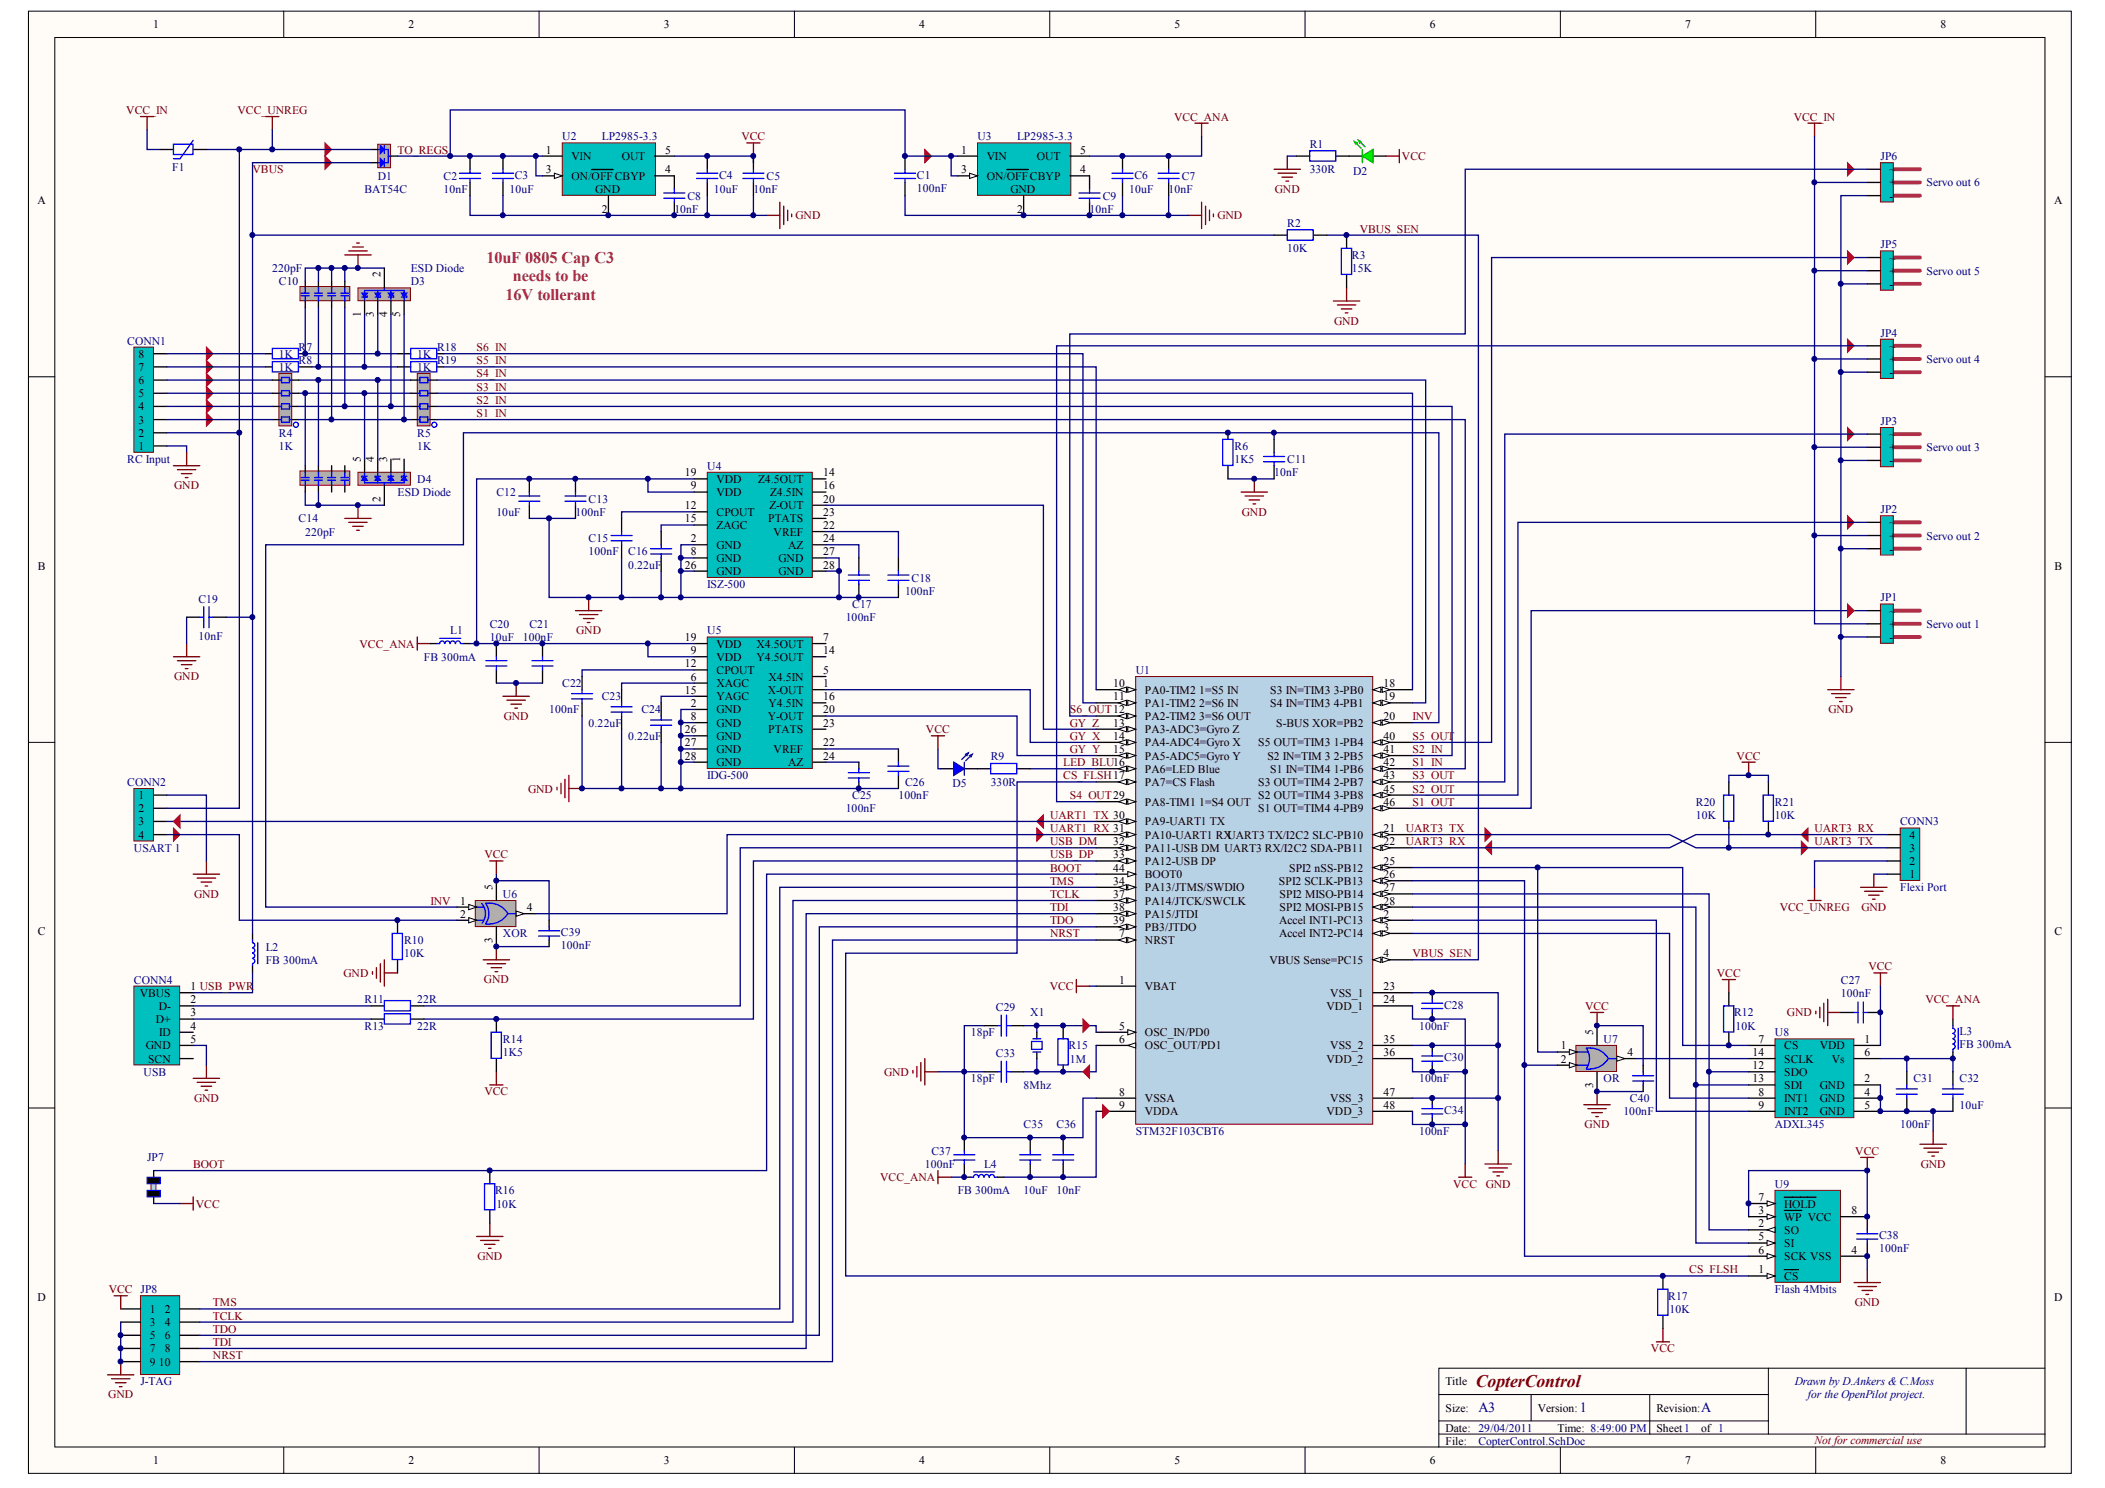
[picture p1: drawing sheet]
<svg xmlns="http://www.w3.org/2000/svg" width="297mm" height="210mm" viewBox="0 0 297 210" stroke-linecap="round" stroke-linejoin="round" font-family="sans-serif">
<defs><g id="words">
<text font-size="2.5" fill="#800000" x="208.2" y="195.6">CopterControl</text>
<g font-size="2.3" fill="#a1006a">
<text x="68.6" y="37.1">10uF 0805 Cap C3</text>
<text x="72.4" y="39.7">needs to be</text>
<text x="71.3" y="42.3">16V tollerant</text>
</g>
<g font-size="2" fill="#000080">
<text x="208.6" y="199.2">A3</text>
<text x="222.9" y="199.2">1</text>
<text x="240.1" y="199.2">A</text>
</g>
<g font-size="1.6">
<text x="21.6" y="4">1</text>
<text x="57.7" y="4">2</text>
<text x="93.7" y="4">3</text>
<text x="129.7" y="4">4</text>
<text x="165.7" y="4">5</text>
<text x="201.8" y="4">6</text>
<text x="237.8" y="4">7</text>
<text x="273.8" y="4">8</text>
<text x="77" y="21.7">1</text>
<text x="80.6" y="22.6">VIN</text>
<text x="87.7" y="22.6">OUT</text>
<text x="93.9" y="21.7">5</text>
<text x="135.6" y="21.7">1</text>
<text x="139.2" y="22.6">VIN</text>
<text x="146.3" y="22.6">OUT</text>
<text x="152.4" y="21.7">5</text>
<text x="5.3" y="28.8">A</text>
<text x="77" y="24.4">3</text>
<text x="80.6" y="25.4">ON/OFFCBYP</text>
<text x="84" y="27.2">GND</text>
<text x="93.9" y="24.4">4</text>
<text x="135.6" y="24.4">3</text>
<text x="139.2" y="25.4">ON/OFFCBYP</text>
<text x="142.6" y="27.2">GND</text>
<text x="152.4" y="24.4">4</text>
<text x="266.7" y="24.4">~</text>
<text x="266.7" y="26.3">+</text>
<text x="266.7" y="28.2">-</text>
<text x="289.9" y="28.8">A</text>
<text x="84.9" y="30">2</text>
<text x="143.5" y="30">2</text>
<text x="53.7" y="39.1" transform="rotate(-90 53.7 39.1)">2</text>
<text x="266.7" y="36.9">~</text>
<text x="266.7" y="38.8">+</text>
<text x="266.7" y="40.6">-</text>
<text x="50.9" y="44.8" transform="rotate(-90 50.9 44.8)">1</text>
<text x="52.8" y="44.8" transform="rotate(-90 52.8 44.8)">3</text>
<text x="54.6" y="44.8" transform="rotate(-90 54.6 44.8)">4</text>
<text x="56.5" y="44.8" transform="rotate(-90 56.5 44.8)">5</text>
<text x="19.5" y="52.3">7</text>
<text x="19.5" y="50.5">8</text>
<text x="266.7" y="49.3">~</text>
<text x="266.7" y="51.2">+</text>
<text x="266.7" y="53.1">-</text>
<text x="19.5" y="59.8">3</text>
<text x="19.5" y="57.9">4</text>
<text x="19.5" y="56">5</text>
<text x="19.5" y="54.2">6</text>
<text x="19.5" y="63.5">1</text>
<text x="19.5" y="61.6">2</text>
<text x="50.9" y="65.1" transform="rotate(-90 50.9 65.1)">5</text>
<text x="52.8" y="65.1" transform="rotate(-90 52.8 65.1)">4</text>
<text x="54.6" y="65.1" transform="rotate(-90 54.6 65.1)">3</text>
<text x="56.5" y="65.1" transform="rotate(-90 56.5 65.1)">1</text>
<text x="266.7" y="61.8">~</text>
<text x="266.7" y="63.7">+</text>
<text x="266.7" y="65.5">-</text>
<text x="53.7" y="70.8" transform="rotate(-90 53.7 70.8)">2</text>
<text x="96.6" y="71.8">12</text>
<text x="96.6" y="67.2">19</text>
<text x="97.5" y="69">9</text>
<text x="101.1" y="70">VDD</text>
<text x="101.1" y="68.1">VDD</text>
<text x="107" y="68.1">Z4.5OUT</text>
<text x="108.6" y="71.8">Z-OUT</text>
<text x="108.7" y="70">Z4.5IN</text>
<text x="116.2" y="67.2">14</text>
<text x="116.2" y="69">16</text>
<text x="116.2" y="70.9">20</text>
<text x="96.6" y="73.7">15</text>
<text x="97.5" y="76.5">2</text>
<text x="101.1" y="77.4">GND</text>
<text x="101.1" y="72.8">CPOUT</text>
<text x="101.1" y="74.6">ZAGC</text>
<text x="108.4" y="73.7">PTATS</text>
<text x="109.2" y="75.6">VREF</text>
<text x="111.2" y="77.4">AZ</text>
<text x="116.2" y="74.6">22</text>
<text x="116.2" y="72.8">23</text>
<text x="116.2" y="76.5">24</text>
<text x="266.7" y="74.3">~</text>
<text x="266.7" y="76.1">+</text>
<text x="266.7" y="78">-</text>
<text x="5.3" y="80.4">B</text>
<text x="96.6" y="80.2">26</text>
<text x="97.5" y="78.3">8</text>
<text x="101.1" y="79.3">GND</text>
<text x="101.1" y="81.1">GND</text>
<text x="109.9" y="79.3">GND</text>
<text x="109.9" y="81.1">GND</text>
<text x="116.2" y="78.3">27</text>
<text x="116.2" y="80.2">28</text>
<text x="289.9" y="80.4">B</text>
<text x="266.7" y="86.7">~</text>
<text x="266.7" y="88.6">+</text>
<text x="96.6" y="94.1">12</text>
<text x="96.6" y="90.4">19</text>
<text x="97.5" y="96">6</text>
<text x="97.5" y="92.3">9</text>
<text x="101.1" y="93.2">VDD</text>
<text x="101.1" y="95.1">CPOUT</text>
<text x="101.1" y="91.4">VDD</text>
<text x="106.7" y="91.4">X4.5OUT</text>
<text x="106.7" y="93.2">Y4.5OUT</text>
<text x="108.4" y="96">X4.5IN</text>
<text x="116.2" y="95.1">5</text>
<text x="116.2" y="90.4">7</text>
<text x="116.2" y="92.3">14</text>
<text x="266.7" y="90.4">-</text>
<text x="96.6" y="97.9">15</text>
<text x="97.5" y="99.7">2</text>
<text x="97.5" y="101.6">8</text>
<text x="101.1" y="100.6">GND</text>
<text x="101.1" y="96.9">XAGC</text>
<text x="101.1" y="98.8">YAGC</text>
<text x="108.4" y="97.9">X-OUT</text>
<text x="108.4" y="101.6">Y-OUT</text>
<text x="108.4" y="99.7">Y4.5IN</text>
<text x="116.2" y="96.9">1</text>
<text x="116.2" y="98.8">16</text>
<text x="116.2" y="100.6">20</text>
<text x="157.1" y="96.9">10</text>
<text x="157.1" y="98.8">11</text>
<text x="161.6" y="97.9">PA0-TIM2</text>
<text x="161.6" y="99.7">PA1-TIM2</text>
<text x="161.6" y="101.6">PA2-TIM2</text>
<text x="169.2" y="97.9">1=S5 IN</text>
<text x="169.2" y="99.7">2=S6 IN</text>
<text x="169.2" y="101.6">3=S6 OUT</text>
<text x="179.2" y="97.9">S3 IN=TIM3</text>
<text x="179.2" y="99.7">S4 IN=TIM3</text>
<text x="188.2" y="97.9">3-PB0</text>
<text x="188.2" y="99.7">4-PB1</text>
<text x="195.2" y="96.9">18</text>
<text x="195.2" y="98.8">19</text>
<text x="195.2" y="101.6">20</text>
<text x="96.6" y="103.4">26</text>
<text x="96.6" y="105.3">27</text>
<text x="96.6" y="107.1">28</text>
<text x="101.1" y="102.5">GND</text>
<text x="101.1" y="104.4">GND</text>
<text x="101.1" y="106.2">GND</text>
<text x="108.4" y="103.4">PTATS</text>
<text x="109.2" y="106.2">VREF</text>
<text x="116.2" y="105.3">22</text>
<text x="116.2" y="102.5">23</text>
<text x="116.2" y="107.1">24</text>
<text x="157.1" y="102.5">13</text>
<text x="157.1" y="104.4">14</text>
<text x="157.1" y="106.2">15</text>
<text x="161.6" y="103.4">PA3-ADC3=Gyro Z</text>
<text x="161.6" y="105.3">PA4-ADC4=Gyro X</text>
<text x="161.6" y="107.1">PA5-ADC5=Gyro Y</text>
<text x="177.6" y="105.3">S5 OUT=TIM3</text>
<text x="178.8" y="107.1">S2 IN=TIM 3</text>
<text x="180.1" y="102.5">S-BUS XOR=PB2</text>
<text x="188.2" y="105.3">1-PB4</text>
<text x="188.2" y="107.1">2-PB5</text>
<text x="195.2" y="104.4">40</text>
<text x="195.2" y="106.2">41</text>
<text x="19.5" y="112.7">1</text>
<text x="101.1" y="108.1">GND</text>
<text x="111.2" y="108.1">AZ</text>
<text x="161.6" y="109">PA6=LED Blue</text>
<text x="161.6" y="110.9">PA7=CS Flash</text>
<text x="161.6" y="113.7">PA8-TIM1</text>
<text x="169.2" y="113.7">1=S4 OUT</text>
<text x="177.6" y="110.9">S3 OUT=TIM4</text>
<text x="177.6" y="112.7">S2 OUT=TIM4</text>
<text x="179.2" y="109">S1 IN=TIM4</text>
<text x="188.2" y="110.9">2-PB7</text>
<text x="188.2" y="112.7">3-PB8</text>
<text x="188.2" y="109">1-PB6</text>
<text x="195.2" y="108.1">42</text>
<text x="195.2" y="109.9">43</text>
<text x="195.2" y="111.8">45</text>
<text x="195.2" y="113.7">46</text>
<text x="19.5" y="114.6">2</text>
<text x="19.5" y="116.4">3</text>
<text x="19.5" y="118.3">4</text>
<text x="157.1" y="119.2">32</text>
<text x="161.6" y="116.4">PA9-UART1 TX</text>
<text x="161.6" y="118.3">PA10-UART1 RXUART3 TX/I2C2 SLC-PB10</text>
<text x="177.6" y="114.6">S1 OUT=TIM4</text>
<text x="188.2" y="114.6">4-PB9</text>
<text x="195.2" y="117.4">21</text>
<text x="195.2" y="119.2">22</text>
<text x="269.4" y="118.3">4</text>
<text x="69.5" y="125.5" transform="rotate(-90 69.5 125.5)">5</text>
<text x="157.1" y="122.9">44</text>
<text x="157.1" y="121.1">33</text>
<text x="157.1" y="124.8">34</text>
<text x="161.6" y="123.9">BOOT0</text>
<text x="161.6" y="120.2">PA11-USB DM UART3 RX/I2C2 SDA-PB11</text>
<text x="161.6" y="122">PA12-USB DP</text>
<text x="161.6" y="125.7">PA13/JTMS/SWDIO</text>
<text x="180.5" y="124.8">SPI2 SCLK-PB13</text>
<text x="181.9" y="122.9">SPI2 nSS-PB12</text>
<text x="195.2" y="122">25</text>
<text x="195.2" y="123.9">26</text>
<text x="195.2" y="125.7">27</text>
<text x="269.4" y="123.9">1</text>
<text x="269.4" y="122">2</text>
<text x="269.4" y="120.2">3</text>
<text x="5.3" y="132">C</text>
<text x="64.9" y="127.6">1</text>
<text x="64.9" y="129.5">2</text>
<text x="74.3" y="128.5">4</text>
<text x="157.1" y="126.7">37</text>
<text x="157.1" y="128.5">38</text>
<text x="157.1" y="130.4">39</text>
<text x="161.6" y="127.6">PA14/JTCK/SWCLK</text>
<text x="161.6" y="129.5">PA15/JTDI</text>
<text x="161.6" y="131.3">PB3/JTDO</text>
<text x="180.5" y="130.4">Accel INT1-PC13</text>
<text x="180.6" y="126.7">SPI2 MISO-PB14</text>
<text x="180.6" y="128.5">SPI2 MOSI-PB15</text>
<text x="195.2" y="127.6">28</text>
<text x="195.2" y="129.5">2</text>
<text x="195.2" y="131.3">3</text>
<text x="289.9" y="132">C</text>
<text x="69.5" y="133.1" transform="rotate(-90 69.5 133.1)">3</text>
<text x="157.9" y="132.2">7</text>
<text x="161.6" y="133.2">NRST</text>
<text x="179.1" y="136">VBUS Sense=PC15</text>
<text x="180.5" y="132.2">Accel INT2-PC14</text>
<text x="195.2" y="135">4</text>
<text x="19.7" y="140.6">VBUS</text>
<text x="22.4" y="142.5">D-</text>
<text x="26.9" y="139.7">1 USB_PWR</text>
<text x="26.9" y="141.5">2</text>
<text x="26.9" y="143.4">3</text>
<text x="157.9" y="138.7">1</text>
<text x="161.6" y="139.7">VBAT</text>
<text x="187.2" y="142.5">VDD_1</text>
<text x="187.7" y="140.6">VSS_1</text>
<text x="195.2" y="141.5">24</text>
<text x="195.2" y="139.7">23</text>
<text x="20.6" y="148">GND</text>
<text x="20.9" y="149.9">SCN</text>
<text x="22" y="144.3">D+</text>
<text x="22.4" y="146.2">ID</text>
<text x="26.9" y="145.2">4</text>
<text x="26.9" y="147.1">5</text>
<text x="157.9" y="145.2">5</text>
<text x="157.9" y="147.1">6</text>
<text x="161.6" y="146.2">OSC_IN/PD0</text>
<text x="161.6" y="148">OSC_OUT/PD1</text>
<text x="187.2" y="149.9">VDD_2</text>
<text x="187.7" y="148">VSS_2</text>
<text x="195.2" y="149">36</text>
<text x="195.2" y="147.1">35</text>
<text x="220.2" y="148">1</text>
<text x="220.2" y="149.9">2</text>
<text x="224.8" y="146" transform="rotate(-90 224.8 146)">5</text>
<text x="229.6" y="149">4</text>
<text x="247.3" y="149">14</text>
<text x="248.1" y="147.1">7</text>
<text x="251.8" y="148">CS</text>
<text x="251.8" y="149.9">SCLK</text>
<text x="256.8" y="148">VDD</text>
<text x="258.5" y="149.9">Vs</text>
<text x="263.1" y="149">6</text>
<text x="263.1" y="147.1">1</text>
<text x="157.9" y="154.5">8</text>
<text x="161.6" y="155.5">VSSA</text>
<text x="187.7" y="155.5">VSS_3</text>
<text x="195.2" y="154.5">47</text>
<text x="224.8" y="153.5" transform="rotate(-90 224.8 153.5)">3</text>
<text x="247.3" y="150.8">12</text>
<text x="247.3" y="152.7">13</text>
<text x="248.1" y="154.5">8</text>
<text x="251.8" y="155.5">INT1</text>
<text x="251.8" y="151.8">SDO</text>
<text x="251.8" y="153.6">SDI</text>
<text x="256.8" y="153.6">GND</text>
<text x="256.8" y="155.5">GND</text>
<text x="263.1" y="152.7">2</text>
<text x="263.1" y="154.5">4</text>
<text x="157.9" y="156.4">9</text>
<text x="161.6" y="157.3">VDDA</text>
<text x="187.2" y="157.3">VDD_3</text>
<text x="195.2" y="156.4">48</text>
<text x="248.1" y="156.4">9</text>
<text x="251.8" y="157.3">INT2</text>
<text x="256.8" y="157.3">GND</text>
<text x="263.1" y="156.4">5</text>
<text x="248.1" y="173.1">2</text>
<text x="248.1" y="171.3">3</text>
<text x="248.1" y="169.4">7</text>
<text x="251.8" y="172.2">WP VCC</text>
<text x="251.8" y="170.3">HOLD</text>
<text x="261.3" y="171.3">8</text>
<text x="248.1" y="179.6">1</text>
<text x="248.1" y="175">5</text>
<text x="248.1" y="176.8">6</text>
<text x="251.8" y="174.1">SO</text>
<text x="251.8" y="175.9">SI</text>
<text x="251.8" y="177.8">SCK VSS</text>
<text x="261.3" y="176.8">4</text>
<text x="5.3" y="183.5">D</text>
<text x="21.1" y="185.2">1</text>
<text x="23.3" y="185.2">2</text>
<text x="251.8" y="180.6">CS</text>
<text x="289.9" y="183.5">D</text>
<text x="21.1" y="187.1">3</text>
<text x="21.1" y="188.9">5</text>
<text x="21.1" y="190.8">7</text>
<text x="23.3" y="187.1">4</text>
<text x="23.3" y="188.9">6</text>
<text x="23.3" y="190.8">8</text>
<text x="21.1" y="192.6">9</text>
<text x="22.4" y="192.6">10</text>
<text x="204" y="195.4">Title</text>
<text x="204" y="199.1">Size:</text>
<text x="204" y="201.9">Date: 29/04/2011</text>
<text x="204" y="203.8">File:</text>
<text x="217" y="199.1">Version:</text>
<text x="219.8" y="201.9">Time: 8:49:00 PM</text>
<text x="233.7" y="199.1">Revision:</text>
<text x="233.7" y="201.9">Sheet1</text>
<text x="240.1" y="201.9">of 1</text>
<text x="21.6" y="206.6">1</text>
<text x="57.7" y="206.6">2</text>
<text x="93.7" y="206.6">3</text>
<text x="129.7" y="206.6">4</text>
<text x="165.7" y="206.6">5</text>
<text x="201.8" y="206.6">6</text>
<text x="237.8" y="206.6">7</text>
<text x="273.8" y="206.6">8</text>
</g>
<g font-size="1.6" fill="#800000">
<text x="17.8" y="16.1">VCC_IN</text>
<text x="33.5" y="16.1">VCC_UNREG</text>
<text x="165.7" y="17">VCC_ANA</text>
<text x="253.1" y="17">VCC_IN</text>
<text x="56.1" y="21.7">TO_REGS</text>
<text x="104.6" y="19.8">VCC</text>
<text x="197.8" y="22.6">VCC</text>
<text x="35.6" y="24.4">VBUS</text>
<text x="179.9" y="27.2">GND</text>
<text x="112.3" y="30.9">GND</text>
<text x="171.8" y="30.9">GND</text>
<text x="191.9" y="32.8">VBUS_SEN</text>
<text x="188.3" y="45.8">GND</text>
<text x="67.3" y="53.3">S4_IN</text>
<text x="67.3" y="51.4">S5_IN</text>
<text x="67.3" y="49.5">S6_IN</text>
<text x="67.3" y="58.8">S1_IN</text>
<text x="67.3" y="57">S2_IN</text>
<text x="67.3" y="55.1">S3_IN</text>
<text x="24.6" y="69">GND</text>
<text x="175.2" y="72.7">GND</text>
<text x="81.3" y="89.5">GND</text>
<text x="24.6" y="96">GND</text>
<text x="50.7" y="91.4">VCC_ANA</text>
<text x="71.1" y="101.5">GND</text>
<text x="151" y="100.6">S6_OUT12</text>
<text x="199.3" y="101.6">INV</text>
<text x="258" y="100.6">GND</text>
<text x="130.7" y="103.4">VCC</text>
<text x="151" y="102.5">GY_Z</text>
<text x="151" y="104.4">GY_X</text>
<text x="151" y="106.2">GY_Y</text>
<text x="199.3" y="104.4">S5_OUT</text>
<text x="199.3" y="106.2">S2_IN</text>
<text x="245.1" y="107.1">VCC</text>
<text x="74.5" y="111.8">GND</text>
<text x="150" y="108.1">LED_BLU16</text>
<text x="150" y="109.9">CS_FLSH17</text>
<text x="151" y="112.7">S4_OUT29</text>
<text x="199.3" y="113.7">S1_OUT</text>
<text x="199.3" y="111.8">S2_OUT</text>
<text x="199.3" y="108.1">S1_IN</text>
<text x="199.3" y="109.9">S3_OUT</text>
<text x="148.2" y="115.5">UART1_TX 30</text>
<text x="148.2" y="117.4">UART1_RX 31</text>
<text x="148.2" y="119.2">USB_DM</text>
<text x="198.4" y="117.4">UART3_TX</text>
<text x="198.4" y="119.2">UART3_RX</text>
<text x="256.1" y="117.4">UART3_RX</text>
<text x="256.1" y="119.2">UART3_TX</text>
<text x="68.4" y="121.1">VCC</text>
<text x="148.2" y="121.1">USB_DP</text>
<text x="148.2" y="122.9">BOOT</text>
<text x="148.2" y="124.8">TMS</text>
<text x="27.4" y="126.6">GND</text>
<text x="60.7" y="127.6">INV</text>
<text x="148.2" y="126.7">TCLK</text>
<text x="148.2" y="130.4">TDO</text>
<text x="148.2" y="128.5">TDI</text>
<text x="251.1" y="128.5">VCC_UNREG</text>
<text x="262.7" y="128.5">GND</text>
<text x="48.5" y="137.8">GND</text>
<text x="148.2" y="132.2">NRST</text>
<text x="199.3" y="135">VBUS_SEN</text>
<text x="242.3" y="137.8">VCC</text>
<text x="263.7" y="136.9">VCC</text>
<text x="68.3" y="138.7">GND</text>
<text x="148.1" y="139.7">VCC</text>
<text x="223.7" y="142.5">VCC</text>
<text x="252.2" y="143.4">GND</text>
<text x="271.7" y="141.5">VCC_ANA</text>
<text x="27.4" y="155.4">GND</text>
<text x="68.4" y="154.5">VCC</text>
<text x="124.7" y="151.8">GND</text>
<text x="223.6" y="159.2">GND</text>
<text x="27.3" y="164.8">BOOT</text>
<text x="124.2" y="166.6">VCC_ANA</text>
<text x="205.1" y="167.5">VCC</text>
<text x="209.7" y="167.5">GND</text>
<text x="261.8" y="162.9">VCC</text>
<text x="271" y="164.7">GND</text>
<text x="27.6" y="170.3">VCC</text>
<text x="67.4" y="177.7">GND</text>
<text x="238.4" y="179.6">CS_FLSH</text>
<text x="15.3" y="182.4">VCC JP8</text>
<text x="30.1" y="184.3">TMS</text>
<text x="261.7" y="184.2">GND</text>
<text x="30.1" y="191.7">NRST</text>
<text x="30.1" y="189.9">TDI</text>
<text x="30.1" y="188">TDO</text>
<text x="30.1" y="186.1">TCLK</text>
<text x="233" y="190.7">VCC</text>
<text x="15.3" y="197.3">GND</text>
<text x="256.1" y="203.8">Not for commercial use</text>
</g>
<g font-size="1.6" fill="#000080">
<text x="79.3" y="19.8">U2</text>
<text x="84.9" y="19.8">LP2985-3.3</text>
<text x="137.9" y="19.8">U3</text>
<text x="143.5" y="19.8">LP2985-3.3</text>
<text x="184.8" y="20.9">R1</text>
<text x="265.4" y="22.6">JP6</text>
<text x="24.3" y="24.1">F1</text>
<text x="51.4" y="27.2">BAT54C</text>
<text x="53.3" y="25.4">D1</text>
<text x="62.6" y="27.2">10nF</text>
<text x="62.6" y="25.4">C2</text>
<text x="71.9" y="27.2">10uF</text>
<text x="72.6" y="25.2">C3</text>
<text x="97" y="28.2">C8</text>
<text x="100.7" y="27.2">10uF</text>
<text x="101.5" y="25.2">C4</text>
<text x="106.3" y="27.2">10nF</text>
<text x="108.2" y="25.4">C5</text>
<text x="129.4" y="27">100nF</text>
<text x="129.4" y="25.2">C1</text>
<text x="155.6" y="28.2">C9</text>
<text x="159.3" y="27.2">10uF</text>
<text x="160.1" y="25.2">C6</text>
<text x="164.9" y="27.2">10nF</text>
<text x="166.8" y="25.4">C7</text>
<text x="184.8" y="24.4">330R</text>
<text x="190.9" y="24.6">D2</text>
<text x="271.9" y="26.3">Servo out 6</text>
<text x="95.2" y="30">10nF</text>
<text x="153.7" y="30">10nF</text>
<text x="181.6" y="35.6">10K</text>
<text x="181.6" y="32.1">R2</text>
<text x="265.4" y="35">JP5</text>
<text x="38.4" y="38.4">220pF</text>
<text x="39.4" y="40.2">C10</text>
<text x="58" y="40.2">D3</text>
<text x="58" y="38.4">ESD Diode</text>
<text x="190.8" y="38.4">15K</text>
<text x="190.8" y="36.5">R3</text>
<text x="271.9" y="38.8">Servo out 5</text>
<text x="265.4" y="47.5">JP4</text>
<text x="18" y="48.6">CONN1</text>
<text x="39.4" y="50.5">1K</text>
<text x="39.4" y="52.3">1K</text>
<text x="42.1" y="49.5">R7</text>
<text x="42.1" y="51.4">R8</text>
<text x="58.9" y="50.5">1K</text>
<text x="58.9" y="52.3">1K</text>
<text x="61.7" y="49.5">R18</text>
<text x="61.7" y="51.4">R19</text>
<text x="271.9" y="51.2">Servo out 4</text>
<text x="265.4" y="59.9">JP3</text>
<text x="18" y="65.3">RC Input</text>
<text x="39.4" y="63.5">1K</text>
<text x="39.4" y="61.6">R4</text>
<text x="58.9" y="63.5">1K</text>
<text x="58.9" y="61.6">R5</text>
<text x="174.2" y="65.3">1K5</text>
<text x="174.2" y="63.5">R6</text>
<text x="181.6" y="65.3">C11</text>
<text x="271.9" y="63.7">Servo out 3</text>
<text x="56.1" y="70">ESD Diode</text>
<text x="58.9" y="68.1">D4</text>
<text x="70" y="70">C12</text>
<text x="83.1" y="70.9">C13</text>
<text x="99.8" y="66.3">U4</text>
<text x="179.8" y="67.2">10nF</text>
<text x="42.1" y="73.7">C14</text>
<text x="43.1" y="75.6">220pF</text>
<text x="70" y="72.8">10uF</text>
<text x="81.2" y="72.8">100nF</text>
<text x="83.1" y="76.5">C15</text>
<text x="265.4" y="72.4">JP2</text>
<text x="271.9" y="76.1">Servo out 2</text>
<text x="83.1" y="78.3">100nF</text>
<text x="88.6" y="80.2">0.22uF</text>
<text x="88.6" y="78.3">C16</text>
<text x="99.8" y="83">ISZ-500</text>
<text x="127.7" y="83.9">100nF</text>
<text x="128.6" y="82.1">C18</text>
<text x="28" y="85">C19</text>
<text x="63.5" y="89.5">L1</text>
<text x="69.1" y="88.6">C20</text>
<text x="74.7" y="88.6">C21</text>
<text x="99.8" y="89.5">U5</text>
<text x="119.3" y="87.6">100nF</text>
<text x="120.3" y="85.8">C17</text>
<text x="265.4" y="84.8">JP1</text>
<text x="271.9" y="88.6">Servo out 1</text>
<text x="28" y="90.2">10nF</text>
<text x="59.8" y="93.2">FB 300mA</text>
<text x="69.1" y="90.4">10uF</text>
<text x="73.8" y="90.4">100nF</text>
<text x="160.3" y="95.1">U1</text>
<text x="77.5" y="100.6">100nF</text>
<text x="79.3" y="96.9">C22</text>
<text x="84.9" y="98.8">C23</text>
<text x="90.5" y="100.6">C24</text>
<text x="83.1" y="102.5">0.22uF</text>
<text x="88.6" y="104.4">0.22uF</text>
<text x="139.8" y="107.1">R9</text>
<text x="18" y="110.9">CONN2</text>
<text x="99.8" y="109.9">IDG-500</text>
<text x="120.3" y="112.7">C25</text>
<text x="126.8" y="112.7">100nF</text>
<text x="127.7" y="110.9">C26</text>
<text x="134.4" y="111.1">D5</text>
<text x="139.8" y="110.9">330R</text>
<text x="239.3" y="113.7">R20</text>
<text x="250.5" y="113.7">R21</text>
<text x="119.3" y="114.6">100nF</text>
<text x="239.3" y="115.5">10K</text>
<text x="250.5" y="115.5">10K</text>
<text x="268.1" y="116.4">CONN3</text>
<text x="18.9" y="120.2">USART 1</text>
<text x="268.1" y="125.7">Flexi Port</text>
<text x="71" y="126.7">U6</text>
<text x="37.5" y="134.1">L2</text>
<text x="37.5" y="136">FB 300mA</text>
<text x="57" y="135">10K</text>
<text x="57" y="133.2">R10</text>
<text x="71" y="132.2">XOR</text>
<text x="79.2" y="133.9">100nF</text>
<text x="79.2" y="132.1">C39</text>
<text x="18.9" y="138.7">CONN4</text>
<text x="51.4" y="141.5">R11</text>
<text x="58.9" y="141.5">22R</text>
<text x="140.5" y="142.6">C29</text>
<text x="145.4" y="143.4">X1</text>
<text x="203.8" y="142.3">C28</text>
<text x="244.7" y="143.4">R12</text>
<text x="259.8" y="140.6">100nF</text>
<text x="259.8" y="138.7">C27</text>
<text x="51.4" y="145.2">R13</text>
<text x="58.9" y="145.2">22R</text>
<text x="71" y="149">1K5</text>
<text x="71" y="147.1">R14</text>
<text x="137" y="146.2">18pF</text>
<text x="140.5" y="149.2">C33</text>
<text x="150.8" y="148">R15</text>
<text x="151" y="149.9">1M</text>
<text x="200.2" y="145.2">100nF</text>
<text x="203.8" y="149.7">C30</text>
<text x="226.3" y="147.1">U7</text>
<text x="244.9" y="145.2">10K</text>
<text x="250.5" y="146.2">U8</text>
<text x="276.5" y="146">L3</text>
<text x="276.5" y="147.9">FB 300mA</text>
<text x="20.3" y="151.8">USB</text>
<text x="137" y="152.7">18pF</text>
<text x="144.4" y="153.6">8Mhz</text>
<text x="200.2" y="152.7">100nF</text>
<text x="226.3" y="152.7">OR</text>
<text x="230" y="155.5">C40</text>
<text x="270" y="152.7">C31</text>
<text x="276.5" y="152.7">C32</text>
<text x="144.4" y="159.2">C35</text>
<text x="149.1" y="159.2">C36</text>
<text x="160.3" y="160.1">STM32F103CBT6</text>
<text x="200.2" y="160.1">100nF</text>
<text x="203.8" y="157.1">C34</text>
<text x="229.1" y="157.3">100nF</text>
<text x="250.5" y="159.2">ADXL345</text>
<text x="268.1" y="159.2">100nF</text>
<text x="276.5" y="156.4">10uF</text>
<text x="20.8" y="163.8">JP7</text>
<text x="130.5" y="164.8">100nF</text>
<text x="131.4" y="162.9">C37</text>
<text x="138.9" y="164.8">L4</text>
<text x="250.5" y="167.6">U9</text>
<text x="69.9" y="168.5">R16</text>
<text x="70" y="170.3">10K</text>
<text x="135.1" y="168.5">FB 300mA</text>
<text x="144.4" y="168.5">10uF</text>
<text x="149.1" y="168.5">10nF</text>
<text x="265.2" y="176.7">100nF</text>
<text x="265.2" y="174.8">C38</text>
<text x="235.4" y="183.3">R17</text>
<text x="235.6" y="185.2">10K</text>
<text x="250.5" y="182.4">Flash 4Mbits</text>
<text x="19.8" y="195.4">J-TAG</text>
<text x="253.3" y="195.4">Drawn by D.Ankers &amp; C.Moss</text>
<text x="255.1" y="197.3">for the OpenPilot project.</text>
<text x="208.6" y="203.8">CopterControl.SchDoc</text>
</g>
</g></defs>
<g fill="#fffcf8" stroke="#000" stroke-width=".14">
<path d="M4 1.6h288.3v206.2h-288.3z"/>
<path d="M7.7 5.3h280.9v198.8h-280.9z"/>
</g>
<g fill="none" stroke="#000" stroke-width=".14">
<path d="M40 1.6v3.7M76.1 1.6v3.7M112.1 1.6v3.7M148.1 1.6v3.7M184.2 1.6v3.7M220.2 1.6v3.7M256.2 1.6v3.7M4 53.1h3.7M288.6 53.1h3.7M4 104.7h3.7M288.6 104.7h3.7M4 156.3h3.7"/>
<path d="M288.6 156.3h3.7M40 204.2v3.7M76.1 204.2v3.7M112.1 204.2v3.7M148.1 204.2v3.7M184.2 204.2v3.7M220.2 204.2v3.7M256.2 204.2v3.7"/>
</g>
<path d="M160.3 95.4h33.4v63.2h-33.4z" fill="#b7d1e5" stroke="#800000" stroke-width=".14"/>
<path d="M154.7 123.3h5.6" fill="none" stroke="#000" stroke-width=".19"/>
<path d="M159.1 122.9l1.2 .4-1.2 .4z" fill="#fffcf8" stroke="#000" stroke-width=".14"/>
<path d="M154.7 132.6h5.6" fill="none" stroke="#000" stroke-width=".19"/>
<g fill="#fffcf8" stroke="#000" stroke-width=".14">
<path d="M159.1 132.2l1.2 .4-1.2 .4z"/>
<path d="M157.8 132.6l1.2-.4v.8z"/>
</g>
<path d="M154.7 145.6h5.6" fill="none" stroke="#000" stroke-width=".19"/>
<path d="M159.1 145.2l1.2 .4-1.2 .4z" fill="#fffcf8" stroke="#000" stroke-width=".14"/>
<path d="M154.7 147.5h5.6" fill="none" stroke="#000" stroke-width=".19"/>
<path d="M159.1 147.5l1.2-.4v.7z" fill="#fffcf8" stroke="#000" stroke-width=".14"/>
<path d="M154.7 97.3h5.6" fill="none" stroke="#000" stroke-width=".19"/>
<g fill="#fffcf8" stroke="#000" stroke-width=".14">
<path d="M159.1 96.9l1.2 .4-1.2 .4z"/>
<path d="M157.8 97.3l1.2-.4v.8z"/>
</g>
<path d="M154.7 99.1h5.6" fill="none" stroke="#000" stroke-width=".19"/>
<g fill="#fffcf8" stroke="#000" stroke-width=".14">
<path d="M159.1 98.8l1.2 .3-1.2 .4z"/>
<path d="M157.8 99.1l1.2-.3v.7z"/>
</g>
<path d="M154.7 101h5.6" fill="none" stroke="#000" stroke-width=".19"/>
<g fill="#fffcf8" stroke="#000" stroke-width=".14">
<path d="M159.1 100.6l1.2 .4-1.2 .4z"/>
<path d="M157.8 101l1.2-.4v.8z"/>
</g>
<path d="M154.7 102.9h5.6" fill="none" stroke="#000" stroke-width=".19"/>
<g fill="#fffcf8" stroke="#000" stroke-width=".14">
<path d="M159.1 102.5l1.2 .4-1.2 .3z"/>
<path d="M157.8 102.9l1.2-.4v.7z"/>
</g>
<path d="M154.7 104.7h5.6" fill="none" stroke="#000" stroke-width=".19"/>
<g fill="#fffcf8" stroke="#000" stroke-width=".14">
<path d="M159.1 104.4l1.2 .3-1.2 .4z"/>
<path d="M157.8 104.7l1.2-.3v.7z"/>
</g>
<path d="M154.7 106.6h5.6" fill="none" stroke="#000" stroke-width=".19"/>
<g fill="#fffcf8" stroke="#000" stroke-width=".14">
<path d="M159.1 106.2l1.2 .4-1.2 .4z"/>
<path d="M157.8 106.6l1.2-.4v.8z"/>
</g>
<path d="M154.7 108.4h5.6" fill="none" stroke="#000" stroke-width=".19"/>
<g fill="#fffcf8" stroke="#000" stroke-width=".14">
<path d="M159.1 108.1l1.2 .3-1.2 .4z"/>
<path d="M157.8 108.4l1.2-.3v.7z"/>
</g>
<path d="M154.7 110.3h5.6" fill="none" stroke="#000" stroke-width=".19"/>
<g fill="#fffcf8" stroke="#000" stroke-width=".14">
<path d="M159.1 109.9l1.2 .4-1.2 .4z"/>
<path d="M157.8 110.3l1.2-.4v.8z"/>
</g>
<path d="M154.7 113.1h5.6" fill="none" stroke="#000" stroke-width=".19"/>
<g fill="#fffcf8" stroke="#000" stroke-width=".14">
<path d="M159.1 112.7l1.2 .4-1.2 .4z"/>
<path d="M157.8 113.1l1.2-.4v.8z"/>
</g>
<path d="M154.7 115.9h5.6" fill="none" stroke="#000" stroke-width=".19"/>
<g fill="#fffcf8" stroke="#000" stroke-width=".14">
<path d="M159.1 115.5l1.2 .4-1.2 .3z"/>
<path d="M157.8 115.9l1.2-.4v.7z"/>
</g>
<path d="M154.7 117.7h5.6" fill="none" stroke="#000" stroke-width=".19"/>
<g fill="#fffcf8" stroke="#000" stroke-width=".14">
<path d="M159.1 117.4l1.2 .3-1.2 .4z"/>
<path d="M157.8 117.7l1.2-.3v.7z"/>
</g>
<path d="M154.7 119.6h5.6" fill="none" stroke="#000" stroke-width=".19"/>
<g fill="#fffcf8" stroke="#000" stroke-width=".14">
<path d="M159.1 119.2l1.2 .4-1.2 .4z"/>
<path d="M157.8 119.6l1.2-.4v.8z"/>
</g>
<path d="M154.7 121.5h5.6" fill="none" stroke="#000" stroke-width=".19"/>
<g fill="#fffcf8" stroke="#000" stroke-width=".14">
<path d="M159.1 121.1l1.2 .4-1.2 .3z"/>
<path d="M157.8 121.5l1.2-.4v.7z"/>
</g>
<path d="M154.7 125.2h5.6" fill="none" stroke="#000" stroke-width=".19"/>
<g fill="#fffcf8" stroke="#000" stroke-width=".14">
<path d="M159.1 124.8l1.2 .4-1.2 .3z"/>
<path d="M157.8 125.2l1.2-.4v.7z"/>
</g>
<path d="M154.7 127h5.6" fill="none" stroke="#000" stroke-width=".19"/>
<g fill="#fffcf8" stroke="#000" stroke-width=".14">
<path d="M159.1 126.7l1.2 .3-1.2 .4z"/>
<path d="M157.8 127l1.2-.3v.7z"/>
</g>
<path d="M154.7 128.9h5.6" fill="none" stroke="#000" stroke-width=".19"/>
<g fill="#fffcf8" stroke="#000" stroke-width=".14">
<path d="M159.1 128.5l1.2 .4-1.2 .4z"/>
<path d="M157.8 128.9l1.2-.4v.8z"/>
</g>
<path d="M193.7 97.3h5.6" fill="none" stroke="#000" stroke-width=".19"/>
<g fill="#fffcf8" stroke="#000" stroke-width=".14">
<path d="M193.7 97.3l1.2-.4v.8z"/>
<path d="M195 96.9l1.2 .4-1.2 .4z"/>
</g>
<path d="M193.7 99.1h5.6" fill="none" stroke="#000" stroke-width=".19"/>
<g fill="#fffcf8" stroke="#000" stroke-width=".14">
<path d="M193.7 99.1l1.2-.3v.7z"/>
<path d="M195 98.8l1.2 .3-1.2 .4z"/>
</g>
<path d="M193.7 101.9h5.6" fill="none" stroke="#000" stroke-width=".19"/>
<g fill="#fffcf8" stroke="#000" stroke-width=".14">
<path d="M193.7 101.9l1.2-.3v.7z"/>
<path d="M195 101.6l1.2 .3-1.2 .4z"/>
</g>
<path d="M154.7 130.7h5.6" fill="none" stroke="#000" stroke-width=".19"/>
<g fill="#fffcf8" stroke="#000" stroke-width=".14">
<path d="M159.1 130.4l1.2 .3-1.2 .4z"/>
<path d="M157.8 130.7l1.2-.3v.7z"/>
</g>
<path d="M193.7 104.7h5.6" fill="none" stroke="#000" stroke-width=".19"/>
<g fill="#fffcf8" stroke="#000" stroke-width=".14">
<path d="M193.7 104.7l1.2-.3v.7z"/>
<path d="M195 104.4l1.2 .3-1.2 .4z"/>
</g>
<path d="M193.7 106.6h5.6" fill="none" stroke="#000" stroke-width=".19"/>
<g fill="#fffcf8" stroke="#000" stroke-width=".14">
<path d="M193.7 106.6l1.2-.4v.8z"/>
<path d="M195 106.2l1.2 .4-1.2 .4z"/>
</g>
<path d="M193.7 108.4h5.6" fill="none" stroke="#000" stroke-width=".19"/>
<g fill="#fffcf8" stroke="#000" stroke-width=".14">
<path d="M193.7 108.4l1.2-.3v.7z"/>
<path d="M195 108.1l1.2 .3-1.2 .4z"/>
</g>
<path d="M193.7 110.3h5.6" fill="none" stroke="#000" stroke-width=".19"/>
<g fill="#fffcf8" stroke="#000" stroke-width=".14">
<path d="M193.7 110.3l1.2-.4v.8z"/>
<path d="M195 109.9l1.2 .4-1.2 .4z"/>
</g>
<path d="M193.7 112.2h5.6" fill="none" stroke="#000" stroke-width=".19"/>
<g fill="#fffcf8" stroke="#000" stroke-width=".14">
<path d="M193.7 112.2l1.2-.4v.7z"/>
<path d="M195 111.8l1.2 .4-1.2 .3z"/>
</g>
<path d="M193.7 114h5.6" fill="none" stroke="#000" stroke-width=".19"/>
<g fill="#fffcf8" stroke="#000" stroke-width=".14">
<path d="M193.7 114l1.2-.4v.8z"/>
<path d="M195 113.6l1.2 .4-1.2 .4z"/>
</g>
<path d="M193.7 117.7h5.6" fill="none" stroke="#000" stroke-width=".19"/>
<g fill="#fffcf8" stroke="#000" stroke-width=".14">
<path d="M193.7 117.7l1.2-.3v.7z"/>
<path d="M195 117.4l1.2 .3-1.2 .4z"/>
</g>
<path d="M193.7 119.6h5.6" fill="none" stroke="#000" stroke-width=".19"/>
<g fill="#fffcf8" stroke="#000" stroke-width=".14">
<path d="M193.7 119.6l1.2-.4v.8z"/>
<path d="M195 119.2l1.2 .4-1.2 .4z"/>
</g>
<path d="M193.7 122.4h5.6" fill="none" stroke="#000" stroke-width=".19"/>
<g fill="#fffcf8" stroke="#000" stroke-width=".14">
<path d="M193.7 122.4l1.2-.4v.8z"/>
<path d="M195 122l1.2 .4-1.2 .4z"/>
</g>
<path d="M193.7 124.2h5.6" fill="none" stroke="#000" stroke-width=".19"/>
<g fill="#fffcf8" stroke="#000" stroke-width=".14">
<path d="M193.7 124.2l1.2-.3v.7z"/>
<path d="M195 123.9l1.2 .3-1.2 .4z"/>
</g>
<path d="M193.7 126.1h5.6" fill="none" stroke="#000" stroke-width=".19"/>
<g fill="#fffcf8" stroke="#000" stroke-width=".14">
<path d="M193.7 126.1l1.2-.4v.8z"/>
<path d="M195 125.7l1.2 .4-1.2 .4z"/>
</g>
<path d="M193.7 128h5.6" fill="none" stroke="#000" stroke-width=".19"/>
<g fill="#fffcf8" stroke="#000" stroke-width=".14">
<path d="M193.7 128l1.2-.4v.7z"/>
<path d="M195 127.6l1.2 .4-1.2 .3z"/>
</g>
<path d="M193.7 129.8h5.6" fill="none" stroke="#000" stroke-width=".19"/>
<g fill="#fffcf8" stroke="#000" stroke-width=".14">
<path d="M193.7 129.8l1.2-.4v.8z"/>
<path d="M195 129.4l1.2 .4-1.2 .4z"/>
</g>
<path d="M193.7 131.7h5.6" fill="none" stroke="#000" stroke-width=".19"/>
<g fill="#fffcf8" stroke="#000" stroke-width=".14">
<path d="M193.7 131.7l1.2-.4v.7z"/>
<path d="M195 131.3l1.2 .4-1.2 .3z"/>
</g>
<path d="M193.7 135.4h5.6" fill="none" stroke="#000" stroke-width=".19"/>
<g fill="#fffcf8" stroke="#000" stroke-width=".14">
<path d="M193.7 135.4l1.2-.4v.8z"/>
<path d="M195 135l1.2 .4-1.2 .4z"/>
</g>
<path d="M154.7 139.1h5.6M154.7 156.8h5.6M154.7 154.9h5.6M193.7 141.9h5.6M193.7 149.3h5.6M193.7 156.8h5.6M193.7 140h5.6M193.7 147.5h5.6M193.7 154.9h5.6M136.1 166.1h.9M140.7 166.1h1" fill="none" stroke="#000" stroke-width=".19"/>
<path d="M138.9 144.7h-2.8v6.5h2.8M144.4 144.7h1.9M144.4 151.2h1.9M146.3 145.6v-.9h8.4v.9M154.7 147.5v3.7h-8.4v-1.9M154.7 156.8v9.3h-13" fill="none" stroke="#000080" stroke-width=".19"/>
<g fill="none" stroke="#800000" stroke-width=".19">
<path d="M151.9 138.2v1.8M151.9 139.1h1.8M128.8 151v.4M129.4 150.4v1.5M129.9 149.9v2.6M130.5 149.3v3.7M130.5 151.2h1.9M132.4 165.1v1.9M132.4 166.1h1.8M205.8 166.1h1.9M206.8 164.2v1.9M209.5 164.2h3.8"/>
<path d="M210.1 164.8h2.6M210.7 165.3h1.5M211.2 165.9h.4M211.4 162.3v1.9"/>
</g>
<g fill="#bf0000" stroke="#bf0000" stroke-width=".14">
<path d="M152.8 143.8l.9 .9-.9 .9z"/>
<path d="M152.8 151.2l.9-.9v1.8z"/>
<path d="M155.6 155.8l.9 1-.9 .9z"/>
</g>
<path d="M137.4 165.3h3M138.1 166.1a.34 .34 0 0 0-.4-.4 .34 .34 0 0 0-.3 .4h-.4M138.8 166.1a.35 .35 0 0 0-.3-.4 .35 .35 0 0 0-.4 .4M139.6 166.1a.35 .35 0 0 0-.4-.4 .35 .35 0 0 0-.3 .4M140.3 166.1a.35 .35 0 0 0-.3-.4 .35 .35 0 0 0-.4 .4M140.4 166.1h.3" fill="none" stroke="#00f" stroke-width=".19"/>
<path d="M19.8 182.8h5.5v11.1h-5.5z" fill="#00bfbf" stroke="#800000" stroke-width=".14"/>
<path d="M17 184.6h2.8M17 186.5h2.8M17 188.4h2.8M17 190.2h2.8M17 192.1h2.8M25.4 184.6h2.8M25.4 186.5h2.8M25.4 188.4h2.8M25.4 190.2h2.8M25.4 192.1h2.8" fill="none" stroke="#000" stroke-width=".19"/>
<g fill="none" stroke="#800000" stroke-width=".19">
<path d="M27.3 152.1h3.7M27.8 152.7h2.6M28.4 153.2h1.5M28.9 153.8h.4M29.1 150.3v1.8M69.1 153h1.9M70 151.2v1.8M15.2 193.9h3.7M15.7 194.5h2.6M16.1 182.8h1.9M16.3 195.1h1.5M16.8 195.6h.4"/>
<path d="M17 182.8v1.8M17 192.1v1.8"/>
</g>
<path d="M154.7 132.6h-37.2v59.5h-89.3M17 186.5v5.6" fill="none" stroke="#000080" stroke-width=".19"/>
<path d="M53.3 20.3h1.8v3.4h-1.8z" fill="#b2acb0" stroke="#800000" stroke-width=".14"/>
<g fill="#00f" stroke="#00f" stroke-width=".19">
<path d="M53.7 22.4l.5 .5-.5 .6z"/>
<path d="M53.7 20.5l.5 .6-.5 .5z"/>
</g>
<path d="M53.3 22.9h.6M53.3 21.1h.6M54.2 20.5v1.1M54.2 22.4v1.1M54.2 21.1h.6v1.8h-.6M54.8 22h.4" fill="none" stroke="#00f" stroke-width=".19"/>
<path d="M52.4 22.9h.9M52.4 21.1h.9M55.2 22h.9" fill="none" stroke="#000" stroke-width=".19"/>
<path d="M19.8 16.4h1.9M20.8 16.4v1.9M105.4 20.2h1.8M106.3 20.2v1.8M108.2 30.4h1.8M110 28.5v3.7M110.6 29.1v2.6M111.2 29.6v1.5M111.7 30.2v.4" fill="none" stroke="#800000" stroke-width=".19"/>
<path d="M99.8 27.6v2.8" fill="none" stroke="#000080" stroke-width=".19"/>
<path d="M18.9 111.2h2.7v7.4h-2.7z" fill="#00bfbf" stroke="#800000" stroke-width=".14"/>
<path d="M21.7 112.2h1.8M21.7 114h1.8M21.7 115.9h1.8M21.7 117.7h1.8" fill="none" stroke="#000" stroke-width=".19"/>
<path d="M267.2 27.6h3.7M267.2 23.9h3.7M267.2 25.7h3.7" fill="none" stroke="#da2467" stroke-width=".56"/>
<path d="M265.4 22.9h1.8v5.6h-1.8z" fill="#00bfbf" stroke="#800000" stroke-width=".14"/>
<path d="M263.5 23.9h1.9M263.5 25.7h1.9M263.5 27.6h1.9" fill="none" stroke="#000" stroke-width=".19"/>
<path d="M25.4 169.8h1.9M27.3 168.8v1.9M67.3 174.4h3.7M67.8 175h2.6M68.4 175.5h1.5M68.9 176.1h.4M69.1 172.6v1.8" fill="none" stroke="#800000" stroke-width=".19"/>
<path d="M268.1 116.8h2.8v7.4h-2.8z" fill="#00bfbf" stroke="#800000" stroke-width=".14"/>
<path d="M266.3 119.6h1.8M266.3 117.7h1.8M266.3 123.3h1.8M266.3 121.5h1.8" fill="none" stroke="#000" stroke-width=".19"/>
<path d="M262.6 125.2h3.7M263.1 125.7h2.6M263.7 126.3h1.5M264.2 126.8h.4M264.4 123.3v1.9" fill="none" stroke="#800000" stroke-width=".19"/>
<path d="M267.2 36.3h3.7M267.2 38.2h3.7M267.2 40h3.7" fill="none" stroke="#da2467" stroke-width=".56"/>
<path d="M265.4 35.4h1.8v5.5h-1.8z" fill="#00bfbf" stroke="#800000" stroke-width=".14"/>
<path d="M263.5 36.3h1.9M263.5 38.2h1.9M263.5 40h1.9" fill="none" stroke="#000" stroke-width=".19"/>
<path d="M267.2 52.5h3.7M267.2 48.8h3.7M267.2 50.6h3.7" fill="none" stroke="#da2467" stroke-width=".56"/>
<path d="M265.4 47.9h1.8v5.5h-1.8z" fill="#00bfbf" stroke="#800000" stroke-width=".14"/>
<path d="M263.5 48.8h1.9M263.5 50.6h1.9M263.5 52.5h1.9" fill="none" stroke="#000" stroke-width=".19"/>
<path d="M267.2 65h3.7M267.2 61.2h3.7M267.2 63.1h3.7" fill="none" stroke="#da2467" stroke-width=".56"/>
<path d="M265.4 60.3h1.8v5.5h-1.8z" fill="#00bfbf" stroke="#800000" stroke-width=".14"/>
<path d="M263.5 61.2h1.9M263.5 63.1h1.9M263.5 65h1.9" fill="none" stroke="#000" stroke-width=".19"/>
<path d="M267.2 77.4h3.7M267.2 73.7h3.7M267.2 75.5h3.7" fill="none" stroke="#da2467" stroke-width=".56"/>
<path d="M265.4 72.8h1.8v5.5h-1.8z" fill="#00bfbf" stroke="#800000" stroke-width=".14"/>
<path d="M263.5 73.7h1.9M263.5 75.5h1.9M263.5 77.4h1.9" fill="none" stroke="#000" stroke-width=".19"/>
<path d="M267.2 89.9h3.7M267.2 86.1h3.7M267.2 88h3.7" fill="none" stroke="#da2467" stroke-width=".56"/>
<path d="M265.4 85.2h1.8v5.5h-1.8z" fill="#00bfbf" stroke="#800000" stroke-width=".14"/>
<path d="M263.5 86.1h1.9M263.5 88h1.9M263.5 89.9h1.9" fill="none" stroke="#000" stroke-width=".19"/>
<path d="M37.5 16.4h1.9M38.4 16.4v1.9M255.1 17.4h1.9M256.1 17.4v1.8M255.1 127h1.9M256.1 125.2v1.8" fill="none" stroke="#800000" stroke-width=".19"/>
<path d="M18.9 49h2.7v14.8h-2.7z" fill="#00bfbf" stroke="#800000" stroke-width=".14"/>
<path d="M21.7 59.2h1.8M21.7 57.3h1.8M21.7 55.5h1.8M21.7 53.6h1.8M21.7 51.8h1.8M21.7 49.9h1.8M21.7 62.9h1.8M21.7 61h1.8" fill="none" stroke="#000" stroke-width=".19"/>
<g fill="none" stroke="#000080" stroke-width=".19">
<path d="M20.8 18.3v2.8h1.8M127.7 27.6v2.8h37.2v-2.8M158.4 27.6v2.8M263.5 36.3h-53v68.4h-11.2M259.8 52.5h3.7M259.8 40h3.7M263.5 50.6h-7.4v12.5h7.4M23.5 62.9h2.8v.9M259.8 65h3.7M263.5 86.1h-47.4v27.9h-16.8M154.7 119.6h-50.2v22.3h-44.7M153.7 139.1h1"/>
<path d="M154.7 121.5h-48.4v22.3h-46.5M132.4 151.2h3.7v9.3h16.7v-5.6h1.9M199.3 149.3v1.9h7.5v7.4h-7.5v-1.8M199.3 141.9v1.9h7.5v7.4M199.3 140h12.1v7.5M134.2 166.1h1.9"/>
</g>
<g fill="none" stroke="#800000" stroke-width=".19">
<path d="M168.6 17.4h1.9M169.6 17.4v1.8M167.7 30.4h1.9M169.6 28.5v3.7M170.1 29.1v2.6M170.7 29.6v1.5M171.2 30.2v.4M179.8 23.9h3.7M180.3 24.4h2.7M180.9 25h1.5M181.5 25.5h.3M181.6 22v1.9"/>
<path d="M195.6 22h1.9M197.5 21.1v1.8M257.9 97.3h3.7M258.5 97.8h2.6M259 98.4h1.5M259.6 99h.4M259.8 95.4v1.9M27.3 123.3h3.7M27.8 123.9h2.6M28.4 124.4h1.5M28.9 125h.4M29.1 121.5v1.8"/>
</g>
<path d="M203 196.7h46.5M216.1 196.7v3.7M232.8 196.7v5.6M249.5 193v9.3M277.4 193h-74.4v11.2M288.6 193h-11.2v9.3M203 202.3h85.6M203 200.4h46.5" fill="none" stroke="#000" stroke-width=".14"/>
<g fill="#bf0000" stroke="#bf0000" stroke-width=".14">
<path d="M146.3 116.8l.9 .9-.9 1z"/>
<path d="M209.5 119.6l1-.9v1.8z"/>
<path d="M209.5 116.8l1 .9-1 1z"/>
<path d="M146.3 115.9l.9-1v1.9z"/>
<path d="M260.7 35.4l.9 .9-.9 1z"/>
<path d="M260.7 22.9l.9 1-.9 .9z"/>
<path d="M260.7 85.2l.9 .9-.9 1z"/>
<path d="M260.7 47.9l.9 .9-.9 .9z"/>
<path d="M260.7 60.3l.9 .9-.9 1z"/>
<path d="M260.7 72.8l.9 .9-.9 .9z"/>
<path d="M29.1 49l1 .9-1 .9z"/>
<path d="M29.1 50.8l1 1-1 .9z"/>
<path d="M29.1 52.7l1 .9-1 .9z"/>
<path d="M29.1 54.5l1 1-1 .9z"/>
<path d="M29.1 56.4l1 .9-1 1z"/>
<path d="M29.1 58.3l1 .9-1 .9z"/>
<path d="M254.2 117.7l.9-.9v1.9z"/>
<path d="M254.2 118.7l.9 .9-.9 .9z"/>
</g>
<path d="M79.3 20.2h13.2v7.4h-13.2z" fill="#00bfbf" stroke="#800000" stroke-width=".14"/>
<path d="M76.6 22h2.7M76.6 24.8h2.7M85.9 27.6v2.8M92.4 22h2.8M92.4 24.8h2.8" fill="none" stroke="#000" stroke-width=".19"/>
<path d="M78.2 24.4l1.1 .4-1.1 .4z" fill="#fffcf8" stroke="#000" stroke-width=".14"/>
<path d="M83.5 23.9h3" fill="none" stroke="#000" stroke-width=".19"/>
<path d="M137.9 20.2h13.2v7.4h-13.2z" fill="#00bfbf" stroke="#800000" stroke-width=".14"/>
<path d="M135.1 22h2.8M135.1 24.8h2.8M144.4 27.6v2.8M151 22h2.7M151 24.8h2.7" fill="none" stroke="#000" stroke-width=".19"/>
<path d="M136.8 24.4l1.1 .4-1.1 .4z" fill="#fffcf8" stroke="#000" stroke-width=".14"/>
<path d="M142.1 23.9h3" fill="none" stroke="#000" stroke-width=".19"/>
<g fill="#bf0000" stroke="#bf0000" stroke-width=".14">
<path d="M45.9 20.2l.9 .9-.9 .9z"/>
<path d="M130.5 21.1l.9 .9-.9 .9z"/>
</g>
<path d="M175.1 69.4h3.8M175.7 70h2.6M176.3 70.5h1.4M176.8 71.1h.4M177 67.6v1.8M68.2 135.4h3.7M68.7 135.9h2.6M69.1 121.5h1.9M69.3 136.5h1.5M69.9 137.1h.3M70 121.5v1.8M70 133.5v1.9" fill="none" stroke="#800000" stroke-width=".19"/>
<path d="M67.1 127h5.7v3.7h-5.7z" fill="#b2acb0" stroke="#800000" stroke-width=".14"/>
<path d="M67.1 129.8h1.1M67.3 128h.9M68 127.5a2.19 2.19 0 0 1 0 2.7M68.5 127.4a2.49 2.49 0 0 1 .1 2.9M68.6 127.4a3.1 3.1 0 0 1 3.1 1.5M68.6 130.4h.5M71.6 128.9a2.96 2.96 0 0 1-2.5 1.4M71.7 128.9h1.1" fill="none" stroke="#00f" stroke-width=".19"/>
<path d="M64.5 128h2.8" fill="none" stroke="#000" stroke-width=".19"/>
<path d="M66.1 127.6l1.2 .4-1.2 .3z" fill="#fffcf8" stroke="#000" stroke-width=".14"/>
<path d="M64.5 129.8h2.8" fill="none" stroke="#000" stroke-width=".19"/>
<path d="M66.1 129.4l1.2 .4-1.2 .4z" fill="#fffcf8" stroke="#000" stroke-width=".14"/>
<path d="M70 124.2v2.8M72.8 128.9h2.8" fill="none" stroke="#000" stroke-width=".19"/>
<path d="M72.8 128.5l1.2 .4-1.2 .4z" fill="#fffcf8" stroke="#000" stroke-width=".14"/>
<path d="M70 130.7v2.8" fill="none" stroke="#000" stroke-width=".19"/>
<path d="M58.9 89.9v1.8M58.9 90.8h1.8M78.6 111v.4M79.2 110.5v1.5M79.7 109.9v2.6M80.3 109.4v3.7M80.3 111.2h1.8" fill="none" stroke="#800000" stroke-width=".19"/>
<path d="M99.8 89.9h14.8v18.5h-14.8z" fill="#00bfbf" stroke="#800000" stroke-width=".14"/>
<g fill="none" stroke="#000" stroke-width=".19">
<path d="M97.9 96.4h1.9M97.9 90.8h1.9M97.9 92.6h1.9M97.9 94.5h1.9M97.9 98.2h1.9M114.7 97.3h1.8M114.7 95.4h1.8M114.7 90.8h1.8M114.7 92.6h1.8M114.7 99.1h1.8M97.9 100.1h1.9M97.9 101.9h1.9"/>
<path d="M97.9 105.7h1.9M97.9 107.5h1.9M97.9 103.8h1.9M114.7 101h1.8M114.7 105.7h1.8M114.7 102.9h1.8M114.7 107.5h1.8"/>
</g>
<path d="M29.1 21.1h4.7M52.4 21.1h-18.6v92.9h-10.3M179.8 61v1" fill="none" stroke="#000080" stroke-width=".19"/>
<path d="M99.8 66.6h14.8v14.9h-14.8z" fill="#00bfbf" stroke="#800000" stroke-width=".14"/>
<g fill="none" stroke="#000" stroke-width=".19">
<path d="M97.9 76.8h1.9M97.9 78.7h1.9M97.9 69.4h1.9M97.9 72.2h1.9M97.9 67.6h1.9M97.9 74.1h1.9M114.7 76.8h1.8M114.7 78.7h1.8M114.7 69.4h1.8M114.7 67.6h1.8M114.7 71.3h1.8M114.7 75h1.8"/>
<path d="M114.7 73.1h1.8M97.9 80.6h1.9M114.7 80.6h1.8"/>
</g>
<g fill="none" stroke="#000080" stroke-width=".19">
<path d="M38.4 18.3v2.8M66.3 27.6v2.8h40v-2.8M75.6 22h1M95.2 22h11.1v.9M135.1 22h-.9v2.8h.9M256.1 25.7h7.4M256.1 38.2v12.4M263.5 23.9h-56.7v23.2h-55.8v53.9h3.7M263.5 27.6h-3.7v49.8M263.5 48.8h-114.4v64.3h5.6M23.5 61h10.3M87.7 78.7v5.6h5.6"/>
<path d="M91.4 67.6v1.8h6.5M96.1 78.7h1.8M97.9 76.8h-1.8v3.8h1.8M97.9 72.2h-10.2v.9M97.9 74.1h-4.6v.9M116.5 78.7h1.9v5.6M116.5 76.8h4.7v1.9M116.5 75h10.3v3.7M116.5 71.3h30.7v31.6h7.5M173.3 67.6h6.5M256.1 63.1v12.4M263.5 73.7h-49.3v38.5h-14.9"/>
<path d="M263.5 75.5h-7.4v12.5h7.4M263.5 77.4h-3.7v18M91.4 90.8v1.8h6.5M93.3 80.6v3.7h33.5M96.1 80.6v3.7M97.9 94.5h-15.8v.9M97.9 96.4h-10.2v.9M97.9 98.2h-4.6v.9M116.5 80.6h1.9M259.8 89.9h3.7M23.5 112.2h5.6v9.3M23.5 115.9h131.2"/>
<path d="M82.1 101v10.2h11.2M87.7 102.9v8.3M93.3 104.7v6.5h33.5M96.1 101.9h1.8M96.1 103.8h1.8M96.1 105.7h1.8M96.1 107.5h1.8M97.9 100.1h-1.8v11.1M116.5 105.7h10.3M116.5 107.5h4.7M154.7 117.7h-52.1v11.2h-27M199.3 117.7h36.3l3.7 1.9h27"/>
<path d="M266.3 117.7h-27l-3.7 1.9h-36.3M154.7 123.3h-46.5v41.8h-86.5M154.7 128.9h-40.9v61.3h-85.6M154.7 130.7h-39.1v57.7h-87.4M154.7 127h-42.8v59.5h-83.7M154.7 125.2h-44.7v59.4h-81.8M266.3 121.5h-10.2v3.7M199.3 147.5h12.1v7.4h-12.1M206.8 158.6v5.6M211.4 154.9v7.4"/>
</g>
<g fill="none" stroke="#800000" stroke-width=".19">
<path d="M188.2 42.5h3.7M188.7 43h2.6M189.3 43.6h1.5M189.8 44.1h.4M190 40.6v1.9M24.5 65.7h3.7M25 66.3h2.6M25.6 66.8h1.5M26.1 67.4h.4M26.3 63.8v1.9M81.2 86.1h3.7M81.8 86.7h2.6"/>
<path d="M82.3 87.3h1.5M82.9 87.8h.4M83.1 84.3v1.8"/>
</g>
<g fill="#bf0000" stroke="#bf0000" stroke-width=".14">
<path d="M45.9 22l.9 .9-.9 1z"/>
<path d="M24.5 116.8l.9 .9-.9 1z"/>
<path d="M24.5 115.9l.9-1v1.9z"/>
</g>
<path d="M250.5 146.5h11.1v11.2h-11.1z" fill="#00bfbf" stroke="#800000" stroke-width=".14"/>
<g fill="none" stroke="#000" stroke-width=".19">
<path d="M22.6 21.1h1.9M27.3 21.1h1.8M132.7 108.4h1.9M136.1 108.4h1.8M246.7 149.3h3.8M246.7 147.5h3.8M246.7 154.9h3.8M246.7 156.8h3.8M246.7 151.2h3.8M246.7 153h3.8M261.6 149.3h3.8M261.6 147.5h3.8"/>
<path d="M261.6 154.9h3.8M261.6 156.8h3.8M261.6 153h3.8"/>
</g>
<path d="M27.3 19.8l-1.9 2.6h-.9M24.5 20.3h2.7v1.5h-2.7z" fill="none" stroke="#00f" stroke-width=".19"/>
<path d="M35.6 33.2h144.2M187.2 33.2h21.4v102.2h-9.3M263.5 61.2h-51.2v49.1h-13M199.3 126.1h41.9v25.1h5.5M199.3 128h40v25h7.4M199.3 124.2h15.8v53h31.6" fill="none" stroke="#000080" stroke-width=".19"/>
<path d="M272.8 159.6v1.8M262.6 163.3h1.8M263.5 163.3v1.8M270.9 161.4h3.8M271.5 162h2.6M272 162.5h1.5M272.6 163.1h.4" fill="none" stroke="#800000" stroke-width=".19"/>
<path d="M134.6 107.5l1.5 .9-1.5 1z" fill="#00f" stroke="#0000bf" stroke-width=".19"/>
<path d="M136.8 106.8l-.5 .5" fill="none" stroke="#0000bf" stroke-width=".19"/>
<path d="M136.8 106.6l.4-.2-.2 .4z" fill="#00f" stroke="#0000bf" stroke-width=".19"/>
<path d="M136.1 107.5v1.9M136.3 106.6l-.6 .5" fill="none" stroke="#0000bf" stroke-width=".19"/>
<path d="M136.3 106.4l.3-.2-.2 .4z" fill="#00f" stroke="#0000bf" stroke-width=".19"/>
<path d="M190.4 22h1.9M193.7 22h1.9" fill="none" stroke="#000" stroke-width=".19"/>
<path d="M192.3 22l1.4-.9v1.8z" fill="#0f0" stroke="#00bf00" stroke-width=".19"/>
<path d="M191.5 20.3l.6 .6" fill="none" stroke="#00bf00" stroke-width=".19"/>
<path d="M191.1 20l.4 .2-.2 .1z" fill="#0f0" stroke="#00bf00" stroke-width=".19"/>
<path d="M192.1 20.2l.5 .5M192.3 21.1v1.8" fill="none" stroke="#00bf00" stroke-width=".19"/>
<path d="M191.7 19.8l.4 .2-.2 .2z" fill="#0f0" stroke="#00bf00" stroke-width=".19"/>
<path d="M256.1 19.2v19h7.4M52.4 22.9h-16.8v108.8M106.3 30.4h1.9M164.9 30.4h2.8M26.3 87.1v3.7M31.9 87.1h3.7M35.6 137.2v2.8h-8.3M199.3 122.4h38.1v25.1h9.3M199.3 131.7h36.3v23.2h11.1M199.3 129.8h34.4v27h13M264.4 123.3h1.9M21.7 169.8h3.7" fill="none" stroke="#000080" stroke-width=".19"/>
<g fill="none" stroke="#00f" stroke-width=".19">
<path d="M62 90h3M62.7 90.8a.34 .34 0 0 0-.3-.4 .34 .34 0 0 0-.4 .4h-.3M63.5 90.8a.35 .35 0 0 0-.4-.4 .35 .35 0 0 0-.3 .4M64.2 90.8a.35 .35 0 0 0-.3-.4 .35 .35 0 0 0-.4 .4M65 90.8a.34 .34 0 0 0-.4-.4 .34 .34 0 0 0-.3 .4M65 90.8h.4M35.6 133.7a.35 .35 0 0 1 .4 .4 .35 .35 0 0 1-.4 .3M35.6 135.2a.35 .35 0 0 1 .4 .4 .35 .35 0 0 1-.4 .3M35.6 134.5a.35 .35 0 0 1 .4 .3 .35 .35 0 0 1-.4 .4M35.6 132.6v.4a.35 .35 0 0 1 .4 .3 .35 .35 0 0 1-.4 .4M35.6 135.9v.4M36.4 133v2.9"/>
<path d="M145.6 146.9h1.5v1.1h-1.5zM145.7 146.5h1.2M145.7 148.4h1.2M275.6 145.8a.35 .35 0 0 1 .3 .4 .35 .35 0 0 1-.3 .3M275.6 147.3a.35 .35 0 0 1 .3 .3 .35 .35 0 0 1-.3 .4M275.6 146.5a.35 .35 0 0 1 .3 .4 .35 .35 0 0 1-.3 .3M275.6 144.7v.4a.35 .35 0 0 1 .3 .3 .35 .35 0 0 1-.3 .4M275.6 148v.4M276.3 145.1v2.9"/>
</g>
<path d="M60.7 90.8h1M65.4 90.8h.9M35.6 131.7v.9M35.6 136.3v.9M146.3 145.6v.9M146.3 148.4v.9M275.6 143.8v.9M275.6 148.4v.9" fill="none" stroke="#000" stroke-width=".19"/>
<path d="M24.5 92.6h3.7M25 93.2h2.6M25.6 93.8h1.5M26.1 94.3h.4M26.3 90.8v1.8M52.6 137.1v.3M53.1 136.5v1.5M53.7 135.9v2.7M54.2 135.4v3.7M54.2 137.2h1.9" fill="none" stroke="#800000" stroke-width=".19"/>
<path d="M18.9 139.1h6.4v11.1h-6.4z" fill="#00bfbf" stroke="#800000" stroke-width=".14"/>
<path d="M25.4 140h1.9M25.4 141.9h1.9M25.4 143.8h1.9M25.4 145.6h1.9M25.4 149.3h1.9M25.4 147.5h1.9" fill="none" stroke="#000" stroke-width=".19"/>
<g fill="none" stroke="#000080" stroke-width=".19">
<path d="M169.6 19.2v2.8h-15.9M48.7 37.8v1.9M54.2 37.8h-7.4v1.9M181.6 22h1.4M23.5 49.9h14M23.5 51.8h14M23.5 53.6h14.9M23.5 55.5h14.9M42.1 53.6h15.9M42.1 55.5h15.9M43.1 43.4v6.5h13M44 51.8h12.1"/>
<path d="M61.7 53.6h139.5v45.5h-1.9M61.7 55.5h137.6v41.8M62.6 49.9h90.2v49.2h1.9M62.6 51.8h92.1v45.5M43.1 69.4v1.9h11.1M74.7 73.1h6.5M77.5 73.1v11.2h10.2M97.9 67.6h-30.6v23.2h30.6M66.3 90.8h1M70 96.4h6.6M132.4 105.7v2.7h.3M145.4 108.4h9.3"/>
<path d="M154.7 110.3h-11.2v24.2h-24.2v45.5h127.4M27.3 147.5h1.8v2.8M27.3 141.9h25.1M27.3 143.8h25.1M239.3 153v22.3h7.4M241.2 151.2v22.3h5.5M246.7 171.6v-6.5h16.8v6.5M263.5 177.2v1.9"/>
</g>
<g fill="none" stroke="#800000" stroke-width=".19">
<path d="M48.7 36h3.7M49.2 35.4h2.6M49.8 34.8h1.5M50.3 34.3h.4M50.5 36v1.8M48.7 73.1h3.7M49.2 73.7h2.6M49.8 74.2h1.5M50.3 74.8h.4M50.5 71.3v1.8M71 98.2h3.7M71.5 98.8h2.6"/>
<path d="M72.1 99.3h1.5M72.6 99.9h.4M72.8 96.4v1.8M131.4 103.8h1.9M132.4 103.8v1.9M263.5 179.1v1.8M233.7 189.3h1.9M234.7 187.4v1.9M261.6 180.9h3.8M262.2 181.5h2.6M262.7 182h1.5M263.3 182.6h.4"/>
</g>
<path d="M222.4 147.5h5.7v3.7h-5.7z" fill="#b2acb0" stroke="#800000" stroke-width=".14"/>
<path d="M222.4 150.3h1.7M222.6 148.4h1.5M223.8 147.9a2.49 2.49 0 0 1 .1 2.8M223.9 147.8a3.1 3.1 0 0 1 3.1 1.5M223.9 150.8h.5M226.9 149.4a2.95 2.95 0 0 1-2.5 1.4M227 149.3h1.1" fill="none" stroke="#00f" stroke-width=".19"/>
<path d="M219.8 148.4h2.8" fill="none" stroke="#000" stroke-width=".19"/>
<path d="M221.5 148l1.1 .4-1.1 .4z" fill="#fffcf8" stroke="#000" stroke-width=".14"/>
<path d="M219.8 150.3h2.8" fill="none" stroke="#000" stroke-width=".19"/>
<path d="M221.5 149.9l1.1 .4-1.1 .3z" fill="#fffcf8" stroke="#000" stroke-width=".14"/>
<path d="M225.4 144.7v2.8M228.1 149.3h2.8" fill="none" stroke="#000" stroke-width=".19"/>
<path d="M228.1 149l1.2 .3-1.2 .4z" fill="#fffcf8" stroke="#000" stroke-width=".14"/>
<path d="M225.4 151.2v2.8" fill="none" stroke="#000" stroke-width=".19"/>
<g fill="none" stroke="#800000" stroke-width=".19">
<path d="M243 138.2h1.9M244 138.2v1.8M264.4 137.2h1.9M265.4 137.2v1.9M223.5 155.8h3.7M224.1 156.4h2.6M224.4 142.8h1.9M224.6 156.9h1.5M225.2 157.5h.3M225.4 142.8v1.9M225.4 154v1.8M256.2 142.6v.4"/>
<path d="M256.8 142.1v1.5M257.4 141.5v2.6M257.9 142.8h1.9M257.9 141v3.7M274.7 141.9h1.8M275.6 141.9v1.9"/>
</g>
<path d="M217 122.4v26h2.8M265.4 139.1v8.4M215.1 150.3h4.7M230.9 149.3h15.8M265.4 153v3.8h10.2M265.4 149.3h10.2v1.9M269.1 149.3v1.9" fill="none" stroke="#000080" stroke-width=".19"/>
<path d="M42.3 40.4h7.1v2h-7.1z" fill="#b2acb0" stroke="#800000" stroke-width=".14"/>
<path d="M43.1 39.7v.9M44.9 39.7v.9M46.8 39.7v.9M48.7 39.7v.9M43.1 42.5v.9M44.9 42.5v.9M46.8 42.5v.9M48.7 42.5v.9" fill="none" stroke="#000" stroke-width=".19"/>
<g fill="none" stroke="#00f" stroke-width=".19">
<path d="M42.5 41.3h1.1M42.5 41.7h1.1M43.1 40.6v.7M43.1 41.7v.8M44.4 41.3h1.1M44.4 41.7h1.1M44.9 40.6v.7M44.9 41.7v.8M46.2 41.3h1.2M46.2 41.7h1.2M46.8 40.6v.7M46.8 41.7v.8"/>
<path d="M48.1 41.3h1.1M48.1 41.7h1.1M48.7 40.6v.7M48.7 41.7v.8"/>
</g>
<path d="M42.3 66.4h7.1v2h-7.1z" fill="#b2acb0" stroke="#800000" stroke-width=".14"/>
<path d="M43.1 65.7v.9M43.1 68.5v.9M44.9 65.7v.9M44.9 68.5v.9M46.8 65.7v.9M46.8 68.5v.9M48.7 65.7v.9M48.7 68.5v.9" fill="none" stroke="#000" stroke-width=".19"/>
<g fill="none" stroke="#00f" stroke-width=".19">
<path d="M42.5 67.4h1.1M42.5 67.7h1.1M43.1 66.6v.8M43.1 67.7v.8M44.4 67.4h1.1M44.4 67.7h1.1M44.9 66.6v.8M44.9 67.7v.8M46.2 67.4h1.2M46.2 67.7h1.2M46.8 66.6v.8M46.8 67.7v.8"/>
<path d="M48.1 67.4h1.1M48.1 67.7h1.1M48.7 66.6v.8M48.7 67.7v.8"/>
</g>
<path d="M50.5 40.6h7.4v1.8h-7.4z" fill="#b2acb0" stroke="#800000" stroke-width=".14"/>
<path d="M51.4 42.5v-1.5h5.6v1.5M51.8 41.7v.2h-.7M53.3 41v1.5M53.7 41.7v.2h-.8M54.2 40.6v.4M55.2 41v1.5M55.5 41.7v.2h-.7M57.4 41.7v.2h-.7" fill="none" stroke="#00f" stroke-width=".19"/>
<g fill="#00f" stroke="#00f" stroke-width=".19">
<path d="M52.9 41.3h.8l-.4 .6z"/>
<path d="M54.8 41.3h.7l-.3 .6z"/>
<path d="M56.7 41.3h.7l-.4 .6z"/>
<path d="M51.1 41.3h.7l-.4 .6z"/>
</g>
<path d="M54.2 37.8v2.8M51.4 42.5v1.8M53.3 42.5v1.8M55.2 42.5v1.8M57 42.5v1.8" fill="none" stroke="#000" stroke-width=".19"/>
<path d="M50.5 66.6h7.4v1.8h-7.4z" fill="#b2acb0" stroke="#800000" stroke-width=".14"/>
<g fill="none" stroke="#00f" stroke-width=".19">
<path d="M64.8 25.2h3M64.8 24.4h3M66.3 23.9v.5M66.3 25.2v.5M69.5 25.2h3M69.5 24.4h3M71 23.9v.5M71 25.2v.5M93.7 28h2.9M93.7 27.2h2.9M95.2 26.7v.5M95.2 28v.5"/>
<path d="M98.3 25.2h3M98.3 24.4h3M99.8 23.9v.5M99.8 25.2v.5M104.8 25.2h3M104.8 24.4h3M106.3 23.9v.5M106.3 25.2v.5M156.9 25.2h3M156.9 24.4h3M158.4 23.9v.5M158.4 25.2v.5"/>
<path d="M181.6 32.4h3.7v1.5h-3.7zM184.8 21.3h3.7v1.4h-3.7zM189.3 35h1.4v3.7h-1.4zM38.4 49.2h3.7v1.4h-3.7zM38.4 51h3.7v1.5h-3.7zM58 49.2h3.6v1.4h-3.6zM58 51h3.6v1.5h-3.6zM51.4 66.6v1.5h5.6v-1.5M51.8 67.2h-.7v.2M53.3 66.6v1.5M53.7 67.2h-.8v.2M54.2 68.1v.4"/>
<path d="M55.2 66.6v1.5M55.5 67.2h-.7v.2M57.4 67.2h-.7v.2M73.2 70.7h3M73.2 70h3M74.7 69.4v.6M74.7 70.7v.6M172.5 62h1.5v3.7h-1.5zM178.3 65.1h3M178.3 64.4h3M179.8 63.8v.6M179.8 65.1v.6"/>
<path d="M28.2 87.1h.6M28.8 85.6v3M29.5 85.6v3M29.5 87.1h.6M68.6 93.9h2.9M68.6 93.2h2.9M70 92.6v.6M70 93.9v.6M139.8 107.7h3.7v1.4h-3.7zM55.4 131.7h1.4v3.7h-1.4zM76 132h3M76 131.3h3"/>
<path d="M77.5 130.7v.6M77.5 132v.6M54.2 141.2h3.7v1.4h-3.7zM54.2 143h3.7v1.5h-3.7zM69.3 145.6h1.5v3.7h-1.5zM140.7 144.7h.6M140.7 151.2h.6M141.3 143.2v3M141.3 149.7v3M142 143.2v3M142 149.7v3M142 144.7h.6"/>
<path d="M142 151.2h.6M149.3 146.5h1.4v3.7h-1.4zM200.6 157.1h3M200.6 156.4h3M200.6 149.7h3M200.6 149h3M202.1 148.4v.6M202.1 149.7v.6M202.1 155.8v.6M202.1 157.1v.6M274.1 154.3h3M274.1 153.6h3"/>
<path d="M275.6 153v.6M275.6 154.3v.6M68.4 167h1.4v3.7h-1.4zM143.9 163.6h3M143.9 162.9h3M145.4 162.3v.6M145.4 163.6v.6M262 174.8h3M262 174h3M263.5 173.5v.5M263.5 174.8v.5M233.9 181.9h1.5v3.6h-1.5z"/>
</g>
<g fill="#00f" stroke="#00f" stroke-width=".19">
<path d="M55.2 67.2l.3 .5h-.7z"/>
<path d="M53.3 67.2l.4 .5h-.8z"/>
<path d="M51.4 67.2l.4 .5h-.7z"/>
<path d="M57 67.2l.4 .5h-.7z"/>
</g>
<g fill="none" stroke="#000" stroke-width=".19">
<path d="M66.3 22v1.9M66.3 25.7v1.9M71 22v1.9M71 25.7v1.9M95.2 24.8v1.9M95.2 28.5v1.9M99.8 22v1.9M99.8 25.7v1.9M106.3 22v1.9M106.3 25.7v1.9M158.4 22v1.9M158.4 25.7v1.9"/>
<path d="M179.8 33.2h1.8M183 22h1.8M185.4 33.2h1.8M188.5 22h1.9M190 33.2v1.8M190 38.7v1.9M37.5 49.9h.9M37.5 51.8h.9M42.1 49.9h1M42.1 51.8h1.9M56.1 49.9h1.9M56.1 51.8h1.9"/>
<path d="M61.7 49.9h.9M61.7 51.8h.9M51.4 64.8v1.8M53.3 64.8v1.8M54.2 68.5v2.8M55.2 64.8v1.8M57 64.8v1.8M74.7 67.6v1.8M74.7 71.3v1.8M173.3 61v1M173.3 65.7v1.9M179.8 62v1.8"/>
<path d="M179.8 65.7v1.9M26.3 87.1h1.9M30.1 87.1h1.8M70 90.8v1.8M70 94.5v1.9M137.9 108.4h1.9M143.5 108.4h1.9M56.1 129.8v1.9M56.1 135.4v1.8M77.5 129.8v.9M77.5 132.6v.9M52.4 141.9h1.8"/>
<path d="M52.4 143.8h1.8M58 141.9h1.8M58 143.8h1.8M70 143.8v1.8M70 149.3v1.9M138.9 144.7h1.8M138.9 151.2h1.8M142.6 144.7h1.8M142.6 151.2h1.8M150 144.7v1.8M150 150.3v.9M202.1 147.5v.9"/>
<path d="M202.1 150.3v.9M202.1 154.9v.9M202.1 157.7v.9M275.6 151.2v1.8M275.6 154.9v1.9M69.1 165.1v1.9M69.1 170.7v1.9M145.4 160.5v1.8M145.4 164.2v1.9M234.7 180v1.9M263.5 171.6v1.9M263.5 175.3v1.9"/>
<path d="M234.7 185.6v1.8"/>
</g>
<path d="M56.1 22h7.4M71 27.6v2.8M134.2 22h-6.5v-6.5h-64.2v6.5h12.1v2.8h1M44.9 69.4v1.9M116.5 97.3h28.9v7.4h9.3M23.5 117.7h10.3v12.1h30.7M116.5 101h27v5.6h11.2M199.3 101.9h3.7v-40.9h-137.6v15.8h-27.9v51.2h27M70 123.3v.9h7.5v5.6M70 133.5h7.5M225.4 144.7h6.5v5.6M225.4 154h6.5" fill="none" stroke="#000080" stroke-width=".19"/>
<path d="M39.4 52.7h1.8v7.4h-1.8z" fill="#b2acb0" stroke="#800000" stroke-width=".14"/>
<g fill="none" stroke="#00f" stroke-width=".19">
<path d="M39.4 59.2h.3M39.4 57.3h.3M39.4 55.5h.3M39.4 53.6h.3M39.7 53.2h1.1v.8h-1.1zM39.7 55.1h1.1v.7h-1.1zM39.7 57h1.1v.7h-1.1zM39.7 58.8h1.1v.8h-1.1zM40.8 59.2h.4M40.8 57.3h.4M40.8 55.5h.4M40.8 53.6h.4"/>
<circle cx="41.8" cy="59.9" r=".35"/>
</g>
<path d="M38.4 59.2h1M38.4 57.3h1M38.4 55.5h1M38.4 53.6h1M41.2 59.2h.9M41.2 57.3h.9M41.2 55.5h.9M41.2 53.6h.9" fill="none" stroke="#000" stroke-width=".19"/>
<path d="M58.9 52.7h1.8v7.4h-1.8z" fill="#b2acb0" stroke="#800000" stroke-width=".14"/>
<g fill="none" stroke="#00f" stroke-width=".19">
<path d="M126.2 25.2h3M126.2 24.4h3M127.7 23.9v.5M127.7 25.2v.5M152.3 28h2.9M152.3 27.2h2.9M153.7 26.7v.5M153.7 28v.5M163.4 25.2h3M163.4 24.4h3M164.9 23.9v.5M164.9 25.2v.5"/>
<path d="M58.9 59.2h.4M58.9 57.3h.4M58.9 55.5h.4M58.9 53.6h.4M59.3 53.2h1.1v.8h-1.1zM59.3 55.1h1.1v.7h-1.1zM59.3 57h1.1v.7h-1.1zM59.3 58.8h1.1v.8h-1.1zM60.4 59.2h.3M60.4 57.3h.3M60.4 55.5h.3M60.4 53.6h.3"/>
<path d="M79.7 70.7h3M79.7 70h3M81.2 69.4v.6M81.2 70.7v.6M86.2 76.3h3M86.2 75.5h3M87.7 75v.5M87.7 76.3v.5M91.8 78.1h3M91.8 77.4h3M93.3 76.8v.6M93.3 78.1v.6"/>
<path d="M75.1 93.9h2.9M75.1 93.2h2.9M76.6 92.6v.6M76.6 93.9v.6M80.6 98.6h3M80.6 97.8h3M82.1 97.3v.5M82.1 98.6v.5M86.2 99.7h3M87.7 99.1v.6M125.3 81.9h3M125.3 81.1h3"/>
<path d="M126.8 80.6v.5M126.8 81.9v.5M86.2 100.4h3M87.7 100.4v.6M91.8 102.3h3M91.8 101.6h3M93.3 101v.6M93.3 102.3v.6M125.3 108.8h3M125.3 108.1h3M126.8 107.5v.6M126.8 108.8v.6"/>
<path d="M200.6 142.3h3M200.6 141.5h3M202.1 141v.5M202.1 142.3v.5M230.4 151.7h3M230.4 152.5h3M231.9 151.2v.5M231.9 152.5v.5M243.2 141.9h1.5v3.7h-1.5zM261.6 142.8h.6M262.2 141.3v3M262.9 141.3v3"/>
<path d="M262.9 142.8h.6M267.6 154.3h3M267.6 153.6h3M269.1 153v.6M269.1 154.3v.6M134.6 163.6h3M134.6 162.9h3M136.1 162.3v.6M136.1 163.6v.6M148.5 163.6h3M148.5 162.9h3M150 162.3v.6"/>
<path d="M150 163.6v.6"/>
<circle cx="61.3" cy="59.9" r=".35"/>
</g>
<g fill="none" stroke="#000" stroke-width=".19">
<path d="M127.7 22v1.9M127.7 25.7v1.9M153.7 24.8v1.9M153.7 28.5v1.9M164.9 22v1.9M164.9 25.7v1.9M58 59.2h.9M58 57.3h.9M58 55.5h.9M58 53.6h.9M60.7 59.2h1M60.7 57.3h1"/>
<path d="M60.7 55.5h1M60.7 53.6h1M81.2 67.6v1.8M81.2 71.3v1.8M87.7 73.1v1.9M87.7 76.8v1.9M93.3 75v1.8M93.3 78.7v1.9M126.8 78.7v1.9M76.6 90.8v1.8M76.6 94.5v1.9M82.1 95.4v1.9"/>
<path d="M82.1 99.1v1.9M87.7 97.3v1.8M93.3 99.1v1.9M126.8 82.4v1.9M87.7 101v1.9M93.3 102.9v1.8M126.8 105.7v1.8M126.8 109.4v1.8M202.1 140v1M202.1 142.8v1M231.9 150.3v.9M231.9 153v1"/>
<path d="M244 140v1.9M244 145.6v1.9M259.8 142.8h1.8M263.5 142.8h1.9M269.1 151.2v1.8M269.1 154.9v1.9M21.7 165.1v1M21.7 168.8v1M136.1 160.5v1.8M136.1 164.2v1.9M150 160.5v1.8M150 164.2v1.9"/>
</g>
<g fill="none" stroke="#000080" stroke-width=".19">
<path d="M44.9 37.8h-1.8v1.9M46.8 37.8h-1.9v1.9M23.5 59.2h14.9M23.5 57.3h14.9M42.1 59.2h15.9M42.1 57.3h15.9M43.1 55.5v10.2M44.9 43.4v8.4M44.9 53.6v12.1M46.8 43.4v15.8M48.7 43.4v13.9M51.4 44.3v7.5"/>
<path d="M51.4 55.5v9.3M53.3 44.3v5.6M53.3 53.6v11.2M55.2 44.3v13M57 44.3v14.9M61.7 59.2h145.1v49.2h-7.5M61.7 57.3h143.2v49.3h-5.6M272.8 156.8v2.8"/>
</g>
<path d="M21.3 166.8h.7v1.3h-.7z" fill="#b7d1e5" stroke="#800000" stroke-width=".14"/>
<g fill="#000" stroke="#00f" stroke-width=".14">
<path d="M20.8 166.1h1.8v.9h-1.8z" fill-rule="evenodd"/>
<path d="M20.8 167.9h1.8v.9h-1.8z" fill-rule="evenodd"/>
</g>
<path d="M250.5 167.9h9.2v13h-9.2z" fill="#00bfbf" stroke="#800000" stroke-width=".14"/>
<path d="M246.7 180h3.8" fill="none" stroke="#000" stroke-width=".19"/>
<path d="M249.4 179.6l1.1 .4-1.1 .4z" fill="#fffcf8" stroke="#000" stroke-width=".14"/>
<path d="M246.7 173.5h3.8M251.8 179.1h2" fill="none" stroke="#000" stroke-width=".19"/>
<path d="M249.4 173.5l1.1-.4v.8z" fill="#fffcf8" stroke="#000" stroke-width=".14"/>
<path d="M246.7 171.6h3.8" fill="none" stroke="#000" stroke-width=".19"/>
<path d="M249.4 171.3l1.1 .3-1.1 .4z" fill="#fffcf8" stroke="#000" stroke-width=".14"/>
<path d="M246.7 175.3h3.8M251.8 170.7h2.5M259.8 177.2h3.7" fill="none" stroke="#000" stroke-width=".19"/>
<path d="M249.4 175l1.1 .3-1.1 .4z" fill="#fffcf8" stroke="#000" stroke-width=".14"/>
<path d="M246.7 177.2h3.8" fill="none" stroke="#000" stroke-width=".19"/>
<path d="M249.4 176.8l1.1 .4-1.1 .4z" fill="#fffcf8" stroke="#000" stroke-width=".14"/>
<path d="M246.7 169.8h3.8" fill="none" stroke="#000" stroke-width=".19"/>
<path d="M249.4 169.4l1.1 .4-1.1 .3z" fill="#fffcf8" stroke="#000" stroke-width=".14"/>
<path d="M121.2 78.7v1.9M121.2 82.4v1.9M121.2 107.5v.9M121.2 110.3v.9M244 110.3v1.9M244 115.9v.9M249.5 110.3v1.9M249.5 115.9v1.8M251.8 168.9h4.5M259.8 171.6h3.7" fill="none" stroke="#000" stroke-width=".19"/>
<path d="M119.7 81.9h3M119.7 81.1h3M121.2 80.6v.5M121.2 81.9v.5M119.7 109.7h3M119.7 109h3M121.2 108.4v.6M121.2 109.7v.6M243.2 112.2h1.5v3.6h-1.5zM248.8 112.2h1.4v3.6h-1.4z" fill="none" stroke="#00f" stroke-width=".19"/>
<path d="M245.8 107.5h1.9M246.7 107.5v1.9" fill="none" stroke="#800000" stroke-width=".19"/>
<path d="M244 110.3v-.9h5.5v.9M244 116.8v2.8" fill="none" stroke="#000080" stroke-width=".19"/>
<g fill="#000080" stroke="#000080" stroke-width=".14">
<circle cx="17" cy="192.1" r=".35"/>
<circle cx="17" cy="190.2" r=".35"/>
<circle cx="17" cy="188.3" r=".35"/>
<circle cx="33.8" cy="61" r=".35"/>
<circle cx="33.8" cy="21.1" r=".35"/>
<circle cx="35.6" cy="87" r=".35"/>
<circle cx="35.6" cy="33.2" r=".35"/>
<circle cx="38.4" cy="21.1" r=".35"/>
<circle cx="43.1" cy="55.5" r=".35"/>
<circle cx="43.1" cy="49.9" r=".35"/>
<circle cx="44.9" cy="71.3" r=".35"/>
<circle cx="44.9" cy="53.6" r=".35"/>
<circle cx="44.9" cy="51.7" r=".35"/>
<circle cx="44.9" cy="37.8" r=".35"/>
<circle cx="46.8" cy="59.2" r=".35"/>
<circle cx="46.8" cy="37.8" r=".35"/>
<circle cx="48.6" cy="57.3" r=".35"/>
<circle cx="48.6" cy="37.8" r=".35"/>
<circle cx="50.5" cy="71.3" r=".35"/>
<circle cx="50.5" cy="37.8" r=".35"/>
<circle cx="51.4" cy="55.5" r=".35"/>
<circle cx="51.4" cy="51.7" r=".35"/>
<circle cx="53.3" cy="53.6" r=".35"/>
<circle cx="53.3" cy="49.9" r=".35"/>
<circle cx="55.1" cy="57.3" r=".35"/>
<circle cx="56.1" cy="129.8" r=".35"/>
<circle cx="57" cy="59.2" r=".35"/>
<circle cx="63.5" cy="22" r=".35"/>
<circle cx="66.3" cy="22" r=".35"/>
<circle cx="67.2" cy="90.8" r=".35"/>
<circle cx="69.1" cy="165.1" r=".35"/>
<circle cx="70" cy="143.7" r=".35"/>
<circle cx="70" cy="133.5" r=".35"/>
<circle cx="70" cy="124.2" r=".35"/>
<circle cx="70" cy="90.8" r=".35"/>
<circle cx="70.9" cy="30.4" r=".35"/>
<circle cx="70.9" cy="22" r=".35"/>
<circle cx="72.8" cy="96.3" r=".35"/>
<circle cx="74.7" cy="67.5" r=".35"/>
<circle cx="75.6" cy="22" r=".35"/>
<circle cx="76.5" cy="90.8" r=".35"/>
<circle cx="77.5" cy="73.1" r=".35"/>
<circle cx="81.2" cy="67.5" r=".35"/>
<circle cx="82.1" cy="111.2" r=".35"/>
<circle cx="83" cy="84.3" r=".35"/>
<circle cx="85.8" cy="30.4" r=".35"/>
<circle cx="87.7" cy="111.2" r=".35"/>
<circle cx="87.7" cy="84.3" r=".35"/>
<circle cx="91.4" cy="90.8" r=".35"/>
<circle cx="91.4" cy="67.5" r=".35"/>
<circle cx="93.3" cy="111.2" r=".35"/>
<circle cx="93.3" cy="84.3" r=".35"/>
<circle cx="95.1" cy="30.4" r=".35"/>
<circle cx="96.1" cy="111.2" r=".35"/>
<circle cx="96.1" cy="107.5" r=".35"/>
<circle cx="96.1" cy="105.6" r=".35"/>
<circle cx="96.1" cy="103.8" r=".35"/>
<circle cx="96.1" cy="101.9" r=".35"/>
<circle cx="96.1" cy="84.3" r=".35"/>
<circle cx="96.1" cy="80.5" r=".35"/>
<circle cx="96.1" cy="78.7" r=".35"/>
<circle cx="99.8" cy="30.4" r=".35"/>
<circle cx="99.8" cy="22" r=".35"/>
<circle cx="106.3" cy="30.4" r=".35"/>
<circle cx="106.3" cy="22" r=".35"/>
<circle cx="118.4" cy="84.3" r=".35"/>
<circle cx="118.4" cy="80.5" r=".35"/>
<circle cx="121.2" cy="111.2" r=".35"/>
<circle cx="121.2" cy="84.3" r=".35"/>
<circle cx="127.7" cy="22" r=".35"/>
<circle cx="134.2" cy="22" r=".35"/>
<circle cx="136" cy="166" r=".35"/>
<circle cx="136" cy="160.5" r=".35"/>
<circle cx="136" cy="151.2" r=".35"/>
<circle cx="144.4" cy="30.4" r=".35"/>
<circle cx="145.3" cy="166" r=".35"/>
<circle cx="145.3" cy="160.5" r=".35"/>
<circle cx="146.3" cy="151.2" r=".35"/>
<circle cx="146.3" cy="144.7" r=".35"/>
<circle cx="150" cy="166" r=".35"/>
<circle cx="150" cy="160.5" r=".35"/>
<circle cx="150" cy="151.2" r=".35"/>
<circle cx="150" cy="144.7" r=".35"/>
<circle cx="153.7" cy="30.4" r=".35"/>
<circle cx="158.4" cy="30.4" r=".35"/>
<circle cx="158.4" cy="22" r=".35"/>
<circle cx="164.9" cy="30.4" r=".35"/>
<circle cx="164.9" cy="22" r=".35"/>
<circle cx="173.3" cy="61" r=".35"/>
<circle cx="177" cy="67.5" r=".35"/>
<circle cx="179.8" cy="61" r=".35"/>
<circle cx="190" cy="33.2" r=".35"/>
<circle cx="202.1" cy="158.6" r=".35"/>
<circle cx="202.1" cy="154.9" r=".35"/>
<circle cx="202.1" cy="151.2" r=".35"/>
<circle cx="202.1" cy="147.5" r=".35"/>
<circle cx="202.1" cy="143.7" r=".35"/>
<circle cx="202.1" cy="140" r=".35"/>
<circle cx="206.7" cy="158.6" r=".35"/>
<circle cx="206.7" cy="151.2" r=".35"/>
<circle cx="211.4" cy="154.9" r=".35"/>
<circle cx="211.4" cy="147.5" r=".35"/>
<circle cx="215.1" cy="150.2" r=".35"/>
<circle cx="217" cy="122.4" r=".35"/>
<circle cx="225.3" cy="154" r=".35"/>
<circle cx="225.3" cy="144.7" r=".35"/>
<circle cx="234.6" cy="180" r=".35"/>
<circle cx="239.3" cy="153" r=".35"/>
<circle cx="241.1" cy="151.2" r=".35"/>
<circle cx="243.9" cy="147.5" r=".35"/>
<circle cx="243.9" cy="119.6" r=".35"/>
<circle cx="246.7" cy="169.8" r=".35"/>
<circle cx="246.7" cy="109.4" r=".35"/>
<circle cx="249.5" cy="117.7" r=".35"/>
<circle cx="256" cy="75.5" r=".35"/>
<circle cx="256" cy="63.1" r=".35"/>
<circle cx="256" cy="50.6" r=".35"/>
<circle cx="256" cy="38.2" r=".35"/>
<circle cx="256" cy="25.7" r=".35"/>
<circle cx="259.7" cy="89.8" r=".35"/>
<circle cx="259.7" cy="77.4" r=".35"/>
<circle cx="259.7" cy="64.9" r=".35"/>
<circle cx="259.7" cy="52.5" r=".35"/>
<circle cx="259.7" cy="40" r=".35"/>
<circle cx="263.5" cy="177.2" r=".35"/>
<circle cx="263.5" cy="171.6" r=".35"/>
<circle cx="263.5" cy="165.1" r=".35"/>
<circle cx="265.3" cy="156.7" r=".35"/>
<circle cx="265.3" cy="154.9" r=".35"/>
<circle cx="265.3" cy="142.8" r=".35"/>
<circle cx="269.1" cy="156.7" r=".35"/>
<circle cx="269.1" cy="149.3" r=".35"/>
<circle cx="272.8" cy="156.7" r=".35"/>
<circle cx="275.5" cy="149.3" r=".35"/>
</g>
<use href="#words"/>
</svg>
